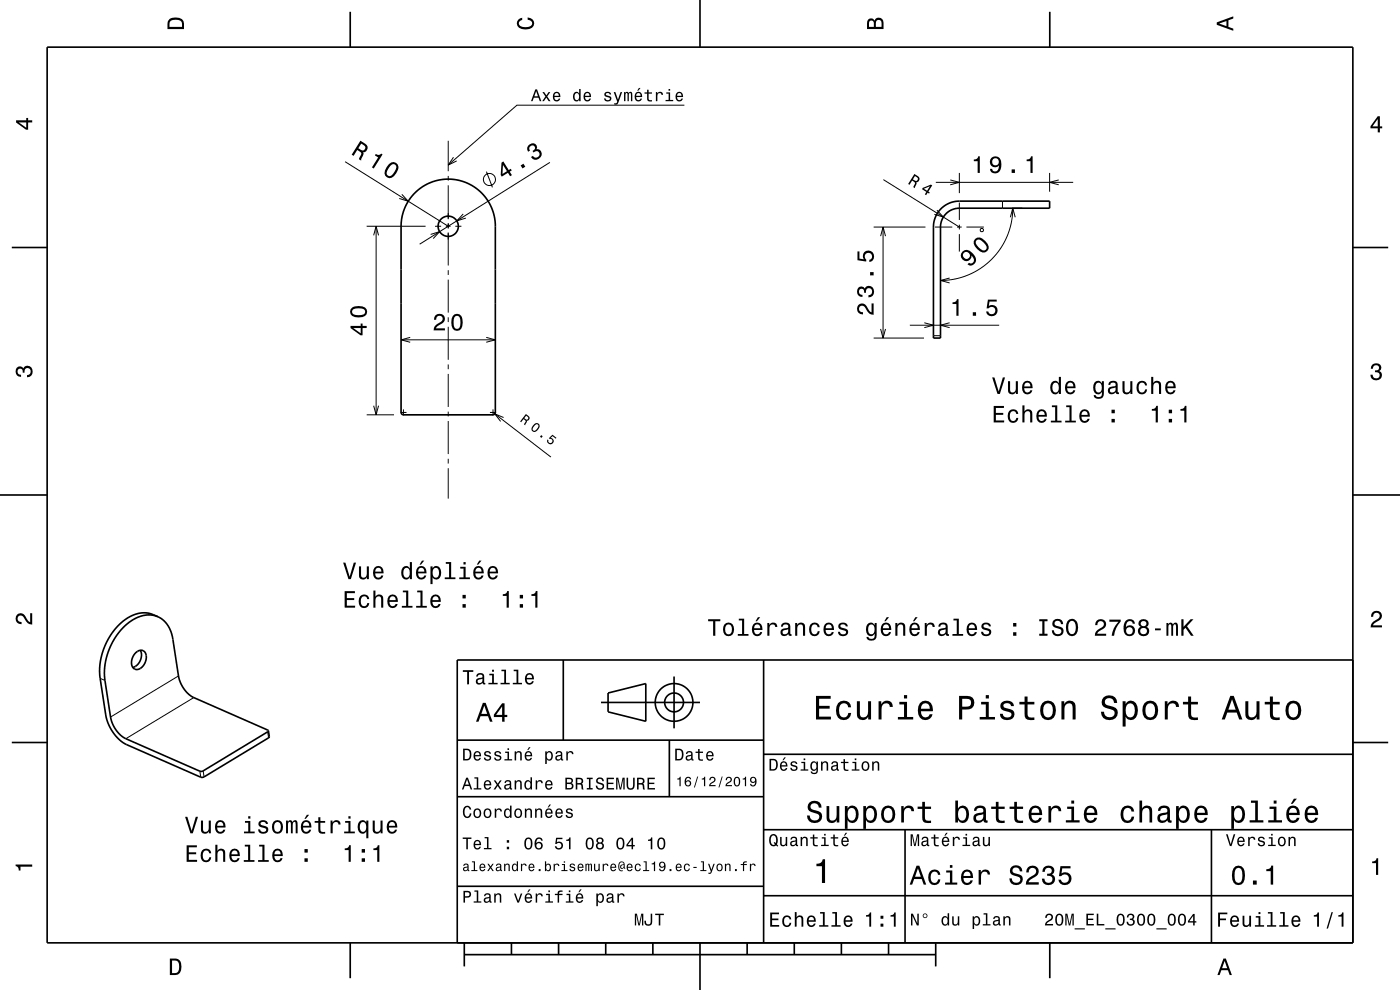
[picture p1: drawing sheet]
<svg xmlns="http://www.w3.org/2000/svg" width="297mm" height="210mm" viewBox="0 0 297 210" stroke-linecap="round" stroke-linejoin="round" font-family="sans-serif">
<g fill="none" stroke="#000" stroke-width=".21">
<path d="M73.2 34.3l21.9 13.7M95.1 29.9v6.4M95.1 37.3v1M95.1 39.3v7.2M96.2 33.4l-1.1 1.6 1.8-.9M103.2 36.4l1.3 3.3M116.7 34.4l-27.7 17.4M145.2 22.3h-35.5l-14.6 12.7M187.4 38.1l16.1 10.1M198.5 38.7h29.2M201.6 38.2l1.9 .5-1.9 .5M203.5 36.7v4.3"/>
<path d="M222.7 36.7v4M224.6 38.2l-1.9 .5 1.9 .5M77.8 48h12.5M79.3 49.9l.5-1.9 .5 1.9M79.8 48v40M85.2 41.2l1.4 1.5-1.9-.6M91.4 49.7l1.9-.6-1.4 1.5M92.3 48h1.3M94.6 48h1M95.1 47.3v1.2M95.1 49.3v7M95.1 57.3v1"/>
<path d="M95.1 59.3v7M96.6 48h1.3M98.3 45.4l-1.4 1.5 1.9-.6M185.3 48.2h11M186.8 50.1l.5-1.9 .6 1.9M187.3 48.2v23.5M198.3 48.2h3.7M198.8 44.6l1.3 1.4-1.9-.5M201.5 59l-2 .5 2 .5M203 48.2h1M203.5 43v3.7M203.5 47.7v1"/>
<path d="M203.5 49.7v3.7M205 48.2h3.7M208 48.6l.5-.1 .1 .5-.5 .1zM212.7 42.7v1.5M214.3 46.1l.6-1.9 .5 1.9M214.7 44.2h2.2M214.9 44.2l-.4 3-.8 2.9-1.3 2.4-2.1 2.5-2.3 1.9-2.6 1.4-2.9 .9-3 .3M85.1 72.1h20M87 71.6l-1.9 .5 1.9 .5M95.1 67.3v1M95.1 69.3v7M95.1 77.3v1"/>
<path d="M95.1 79.3v7M103.2 71.6l1.9 .5-1.9 .5M185.3 71.7h10.7M186.8 69.8l.5 1.9 .6-1.9M193 69h19M196.1 68.5l1.9 .5-1.9 .5M198 71.2h1.5M201.5 68.5l-2 .5 2 .5M77.8 88h5.8M79.3 86.1l.5 1.9 .5-1.9M84.9 87.5h1.3M85.6 86.8v1.3"/>
<path d="M95.1 87.3v1M95.1 89.3v7M95.1 97.3v1M95.1 99.3v6.5M103.9 87.5h1.3M104.6 86.8v1.3M104.6 87.5l12.3 9.5M106.8 88.6l-1.8-.8 1.2 1.6M21.2 143.9l1.1 .4M37.9 143.4l-14.4 8.7M41.1 148l-14.4 8.7M56.8 155.2l.2 1.3"/>
<path d="M42.4 163.6l.2 1.3M43.1 163.5l.2 1.3"/>
<circle cx="103.8" cy="38.1" r="1.28"/>
</g>
<g fill="none" stroke="#000" stroke-width=".35">
<path d="M10 10h277v190h-277zM74.3 2.5v7.5M148.5 0v10M222.7 2.5v7.5M2.5 52.5h7.5M87.9 41.1a10 10 0 0 1 10.9-2.4 10 10 0 0 1 6.3 9.3v39.5l-.1 .3-.4 .2h-19l-.5-.3v-39.7a10 10 0 0 1 2.8-6.9zM199.7 44.2a5.5 5.5 0 0 1 3.8-1.5h19.2v1.5h-19.2a4 4 0 0 0-4 4v23.5h-1.5v-23.5a5.5 5.5 0 0 1 1.7-4zM287 52.5h7.5M0 105h10M287 105h10M28.8 138.4a1.26 1.26 0 0 1 1.7-.3 1.26 1.26 0 0 1 .5 1.5 2.24 2.24 0 0 1-2.4 2.3 2.28 2.28 0 0 1 .2-3.5zM29.8 137.9a2.68 2.68 0 0 1-1.6 3.7"/>
<path d="M33.5 130.8l-1-.4a6.8 6.8 0 0 0-7.4 2.2l-1.3 1.7-1.3 2.1-.8 2.1-.5 2.2v2.7l1.2 8.3a9 9 0 0 0 4.5 6.3l15.7 6.9h.4l14-8.4 .1-.2-.2-1.3M33.5 130.8a5.9 5.9 0 0 1 3.2 4.8l1.2 7.8a6.5 6.5 0 0 0 3.2 4.6l15.8 7M33.5 130.8a6.8 6.8 0 0 0-7.3 2.3l-1.4 1.6-1.1 1.9-.9 2.1-.5 2.2-.1 3 1.3 8.2a6.5 6.5 0 0 0 3.2 4.6l15.9 6.9 .5-.1 13.7-8.3 .1-.2M119.5 140v17M162 140v60M287 140h-190v60M2.5 157.5h7.5M97 157h65M127.5 149h21M129 147l8-2v8l-8-2zM142 157v12M143 143.5v11"/>
<path d="M287 157.5h7.5M97 169h65M162 176h125M162 160h125M192 176v24M257 176v24M97 188h65M162 190h125M74.3 200v7.5M98.5 202.5h100M98.5 200v5M108.5 200v2.5"/>
<path d="M118.5 200v2.5M128.5 200v2.5M138.5 200v2.5M148.5 200v10M158.5 200v2.5M168.5 200v2.5M178.5 200v2.5M188.5 200v2.5M198.5 200v5M222.7 200v7.5"/>
<circle cx="95.1" cy="48" r="2.15"/>
<circle cx="143" cy="149" r="2"/>
<circle cx="143" cy="149" r="4"/>
</g>
<g fill="#000">
<path d="M36 4a2.18 2.18 0 0 0-.5 2.2h3.5v-1.2a1.43 1.43 0 0 0-1.7-1.3zM36.3 4.4a2.15 2.15 0 0 1 2.2 .3l.1 1h-2.6v-1z" fill-rule="evenodd"/>
<path d="M109.9 4.2l.9-.4v.4a.7 .7 0 0 0-.7 .5 .7 .7 0 0 0 .3 .8 1.7 1.7 0 0 0 2.5-.5 .9 .9 0 0 0-1-.8v-.5a1.24 1.24 0 0 1 1.4 1.1 1.24 1.24 0 0 1-1 1.4 2.22 2.22 0 0 1-2.5-.7l-.2-.5z" fill-rule="evenodd"/>
<path d="M184.2 4.2l-.3 .7v1.3h3.5v-1.3a.98 .98 0 0 0-.7-1.1 .98 .98 0 0 0-1.2 .6 .84 .84 0 0 0-1.3-.2zM184.5 4.5a.54 .54 0 0 1 .6-.1 .54 .54 0 0 1 .3 .6v.7h-1zM185.9 4.4a.62 .62 0 0 1 .8-.1 .62 .62 0 0 1 .3 .6v.8h-1.2z" fill-rule="evenodd"/>
<path d="M258.1 4.7v.6l3.5 1.2v-.4l-1-.4v-1.4l1-.4v-.4zM258.6 5l1.6-.5v1z" fill-rule="evenodd"/>
<path d="M3.4 25.5v.5l2.1 1.5h.5v-1.5h.8v-.5h-.8v-.5h-.4v.5zM4 26h1.6v1.1z" fill-rule="evenodd"/>
<path d="M76.5 29.8l-1.9 3 .4 .3 .8-1.3a.85 .85 0 0 1 .7 1.1l-.4 .9 .5 .3 .5-1.4-.1-.4a.97 .97 0 0 0 1-.7 .97 .97 0 0 0-.5-1.1zM76.6 30.5a1.09 1.09 0 0 1 .9 .9 .6 .6 0 0 1-.4 .5 .6 .6 0 0 1-.6-.2l-.5-.3z" fill-rule="evenodd"/>
<path d="M79.7 32.7l-.2 .3 .7 .4-1.3 2.1 .4 .3 1.9-3-.3-.2a.77 .77 0 0 1-1.2 .1zM82.5 34.8a2.29 2.29 0 0 0-.8 2.4 1.14 1.14 0 0 0 1.9 .2 2.31 2.31 0 0 0 .8-2.5 1.14 1.14 0 0 0-1.9-.1zM82.8 35.2l.3-.3a.63 .63 0 0 1 .7 0 .63 .63 0 0 1 .3 .6 2.74 2.74 0 0 1-1.5 1.9l-.5-.4a2.16 2.16 0 0 1 .7-1.8z" fill-rule="evenodd"/>
<path d="M106.4 34.5l-.2 2.6 .3 .4 1.3-.8 .4 .7 .4-.3-.5-.7 .5-.3-.3-.3-.4 .3-1.1-1.9zM106.7 35l.8 1.3-.9 .6zM110.5 35.1l.3 .6 .6-.3-.4-.7zM112 30.9a1.05 1.05 0 0 0 0 1.3l.4-.2a.62 .62 0 0 1-.1-.9 .62 .62 0 0 1 .8-.2 .62 .62 0 0 1 .3 .8l-.4 .3 .2 .3a.72 .72 0 0 1 1-.1 .72 .72 0 0 1 .1 1.1 .72 .72 0 0 1-1 0l-.3-.2-.4 .2a1.18 1.18 0 0 0 2 .2 1.18 1.18 0 0 0-.5-1.9l-.3 .1a.9 .9 0 0 0-.3-1.2 .9 .9 0 0 0-1.1 .1z" fill-rule="evenodd"/>
<path d="M113.6 19l-1 2.5h.4l.2-.8h1l.3 .8h.3l-.9-2.5zM113.7 19.3l.4 1.1h-.7zM115.1 19.5l.6 1-.7 1h.4l.5-.8 .5 .8h.4l-.7-1 .6-1h-.3l-.5 .7-.5-.7zM117.5 19.7a1.04 1.04 0 0 0-.2 1.2 1.04 1.04 0 0 0 1 .6l.5-.6h-.3l-.4 .3a.54 .54 0 0 1-.5-.6h1.3a.83 .83 0 0 0-.4-1 .83 .83 0 0 0-1 .1zM117.8 19.9l.1-.1a.47 .47 0 0 1 .5 0 .47 .47 0 0 1 .2 .5h-1zM121.8 19.7a1.06 1.06 0 0 0-.2 1.1 1.06 1.06 0 0 0 .9 .7l.4-.3v.3h.3v-2.6h-.3v.9a.64 .64 0 0 0-1.1-.1zM122 19.9a.44 .44 0 0 1 .5-.1 .44 .44 0 0 1 .3 .4l.1 .3a.59 .59 0 0 1-.5 .7 .85 .85 0 0 1-.4-1.3zM124 19.7a1.04 1.04 0 0 0-.2 1.2 1.04 1.04 0 0 0 1.1 .6l.5-.6h-.4l-.4 .3a.54 .54 0 0 1-.5-.6h1.3a.83 .83 0 0 0-.4-1 .83 .83 0 0 0-1 .1zM124.3 19.9l.1-.1a.47 .47 0 0 1 .5 0 .47 .47 0 0 1 .2 .5h-1zM128.4 19.6l-.2 .2a.69 .69 0 0 0 .9 .9l.2 .1a.43 .43 0 0 1-.4 .5 .43 .43 0 0 1-.4-.4h-.3a.74 .74 0 0 0 .9 .7 .74 .74 0 0 0 .5-1.1l-1-.3a.38 .38 0 0 1 .3-.5 .38 .38 0 0 1 .4 .3h.3a.78 .78 0 0 0-1.2-.4zM130.2 19.5l.7 2.1-.1 .3h-.5v.3a.64 .64 0 0 0 .9-.5l.8-2.2h-.4l-.5 1.6-.6-1.6zM132.4 19.5v2h.3v-1.3l.1-.4 .2-.1 .1 .2v1.6h.3v-1.5l.3-.3 .1 .4v1.4h.3v-1.4a.5 .5 0 0 0-.3-.6l-.4 .2-.4-.2-.3 .2v-.2zM135.5 18.7l-.3 .6h.2l.5-.6zM134.8 19.7a1.04 1.04 0 0 0-.1 1.2 1.04 1.04 0 0 0 1 .6l.5-.6h-.3l-.4 .3a.54 .54 0 0 1-.5-.6h1.2a.83 .83 0 0 0-.3-1 .83 .83 0 0 0-1.1 .1zM135.1 19.9l.1-.1a.48 .48 0 0 1 .5 0 .48 .48 0 0 1 .2 .5h-.9zM137.3 19v.6h-.6v.3h.6v1.2a.75 .75 0 0 0 1 .4v-.3a.48 .48 0 0 1-.7-.2v-1.1h.7v-.3h-.7v-.6zM139.1 19.5v2h.4v-1.1a.47 .47 0 0 1 .2-.6 .47 .47 0 0 1 .6 .2v.1h.4a.64 .64 0 0 0-.5-.6 .64 .64 0 0 0-.8 .4v-.4zM141.3 19.6v.3h.5v1.3h-.6v.3h1.6v-.3h-.6v-1.6zM141.8 18.9v.3h.4v-.3zM143.5 19.7a1.04 1.04 0 0 0-.2 1.2 1.04 1.04 0 0 0 1.1 .6l.5-.6h-.3l-.5 .3a.54 .54 0 0 1-.5-.6h1.3a.83 .83 0 0 0-.3-1 .83 .83 0 0 0-1.1 .1zM143.8 19.9l.1-.1a.48 .48 0 0 1 .5 0 .48 .48 0 0 1 .2 .5h-1z" fill-rule="evenodd"/>
<path d="M194 36.9l-1.3 2.1 .2 .2 .6-.9 .6 .5-.3 .9 .3 .2 .4-1-.1-.2a.69 .69 0 0 0 .7-.6 .69 .69 0 0 0-.4-.8zM194.1 37.3l.3 .3a.43 .43 0 0 1 .2 .6 .43 .43 0 0 1-.6 .1l-.3-.3z" fill-rule="evenodd"/>
<path d="M206.6 33.8v.4h.8v2.5h.5v-3.5h-.4a.78 .78 0 0 1-.9 .6zM210.3 33.5a1.15 1.15 0 0 0 0 1.7 1.15 1.15 0 0 0 1.6-.1 1.02 1.02 0 0 1-.8 1.3 .56 .56 0 0 1-.6-.6h-.5a1.18 1.18 0 0 0 1.3 1 1.18 1.18 0 0 0 1.1-1.1 1.76 1.76 0 0 0-1.2-2.5zM210.5 34.3a.75 .75 0 0 1 1.5 0 .75 .75 0 0 1-1.5 0zM214.6 35.9v.8h.7v-.8zM217.8 33.8v.4h.8v2.5h.5v-3.5h-.4a.78 .78 0 0 1-.9 .6z" fill-rule="evenodd"/>
<path d="M292.3 24.7l-1.6 2.1v.4h1.6v.9h.4v-.9h.5v-.4h-.5v-2.1zM292.3 25.2v1.6h-1.1z" fill-rule="evenodd"/>
<path d="M195.8 39.9l-.2 .2 .9 .6-.3 .5 .3 .2 .3-.5 .3 .2 .2-.3-.4-.2 .9-1.3-.3-.1zM196 40l1.3-.5-.6 1z" fill-rule="evenodd"/>
<path d="M204.2 53.4a1.15 1.15 0 0 0 .3 1.9 1.15 1.15 0 0 0 1.6-1.1 1.02 1.02 0 0 1 .3 1.5 .56 .56 0 0 1-.8 0l-.4 .4a1.18 1.18 0 0 0 1.6-.2 1.18 1.18 0 0 0 0-1.6 1.77 1.77 0 0 0-2.6-.9zM204.3 54.1a.75 .75 0 0 1 1.5 0 .75 .75 0 0 1-1.5 0zM206.9 50.7a1.43 1.43 0 0 0 .4 2.1 1.42 1.42 0 0 0 2.1 .4 1.42 1.42 0 0 0-.4-2.1 1.52 1.52 0 0 0-2.1-.4zM207.2 51l.3-.2a2.38 2.38 0 0 1 1.8 1.9l-.5 .4a2.37 2.37 0 0 1-1.8-1.8z" fill-rule="evenodd"/>
<path d="M74.4 69.1v.5l2.1 1.5h.4v-1.5h.9v-.5h-.9v-.5h-.4v.5zM74.9 69.6h1.6v1.1zM74.7 65.2a1.13 1.13 0 0 0-.4 1.2 1.13 1.13 0 0 0 1 .9 2.28 2.28 0 0 0 2.5-.6 1.14 1.14 0 0 0-.9-1.7 2.85 2.85 0 0 0-2.2 .2zM74.8 65.8a2.37 2.37 0 0 1 2.6 0v.7a2.37 2.37 0 0 1-2.6 0z" fill-rule="evenodd"/>
<path d="M92.4 66.9l-.3 .9h.4a.71 .71 0 0 1 .5-.8 .71 .71 0 0 1 .9 .5 .71 .71 0 0 1-.5 .9 1.8 1.8 0 0 0-1.4 1.7h2.4v-.4h-1.9a2.23 2.23 0 0 1 1.5-1.2 1.13 1.13 0 0 0 .1-1.7 1.13 1.13 0 0 0-1.7 .1zM96.1 67a2.68 2.68 0 0 0 .3 3.1 1.14 1.14 0 0 0 1.7-.9 2.31 2.31 0 0 0-.6-2.5l-.5-.1-.6 .1zM96.6 67.1h.7a2.37 2.37 0 0 1 0 2.6h-.7a2.38 2.38 0 0 1 0-2.6z" fill-rule="evenodd"/>
<path d="M182.1 64.7a1.2 1.2 0 0 0-.2 1.3 1.2 1.2 0 0 0 1.2 .7v-.5a.7 .7 0 0 1-.9-.5 .7 .7 0 0 1 .5-.8 .7 .7 0 0 1 .9 .5 1.8 1.8 0 0 0 1.7 1.4v-2.4h-.4v1.9a2.2 2.2 0 0 1-1.2-1.5 1.11 1.11 0 0 0-1.6-.1zM182.1 61.1a1.17 1.17 0 0 0-.2 1.2 1.17 1.17 0 0 0 1.1 .7v-.5a.62 .62 0 0 1-.8-.3 .62 .62 0 0 1 .3-.8 .62 .62 0 0 1 .8 .2v.5h.4a.72 .72 0 0 1 .5-.9 .72 .72 0 0 1 .9 .5 .72 .72 0 0 1-.5 .9h-.4v.5a1.18 1.18 0 0 0 1.2-1.5 1.18 1.18 0 0 0-1.8-.6l-.1 .2a.86 .86 0 0 0-1.4-.1zM184.6 57.7v.7h.7v-.7zM181.9 53.3v1.9l1.9 .3v-.4a.79 .79 0 0 1-.2-1.2 .79 .79 0 0 1 1.2 0 .79 .79 0 0 1-.1 1.1l-.3 .1v.5a1.21 1.21 0 0 0 1.1-1.5 1.21 1.21 0 0 0-1.7-.8 1.21 1.21 0 0 0-.5 1.7l-1-.1v-1.6z" fill-rule="evenodd"/>
<path d="M202.1 64.1v.4h.8v2.5h.4v-3.5h-.3a.77 .77 0 0 1-.9 .6zM206.4 66.2v.8h.7v-.8zM209.6 63.6l-.3 1.8h.4a.79 .79 0 0 1 1.2-.2 .79 .79 0 0 1 0 1.2 .79 .79 0 0 1-1.2-.1v-.2h-.5a1.21 1.21 0 0 0 1.5 1 1.21 1.21 0 0 0 .8-1.6 1.21 1.21 0 0 0-1.7-.6l.1-.9h1.5v-.4z" fill-rule="evenodd"/>
<path d="M291.1 77.4a1.08 1.08 0 0 1 1.4-.2 1.08 1.08 0 0 1 .4 1.2l-.3 .3a1.06 1.06 0 0 1 .5 1.3 1.06 1.06 0 0 1-1.2 .7 1.1 1.1 0 0 1-1.2-1.2h.5a.71 .71 0 0 0 1 .8 .71 .71 0 0 0 .1-1.3h-.6v-.4a.61 .61 0 0 0 .8-.3 .61 .61 0 0 0-.2-.8 .61 .61 0 0 0-.9 .2l-.1 .5h-.5z" fill-rule="evenodd"/>
<path d="M3.6 78a.86 .86 0 0 1 1.4 .2 1.06 1.06 0 0 1 1.2-.6 1.06 1.06 0 0 1 .7 1.2 1.1 1.1 0 0 1-1.2 1.2v-.4a.71 .71 0 0 0 .8-1 .71 .71 0 0 0-1.3-.1v.6h-.4a.61 .61 0 0 0-.3-.8 .61 .61 0 0 0-.8 .2 .61 .61 0 0 0 .2 .8l.6 .2v.4a1.15 1.15 0 0 1-1.2-.6 1.15 1.15 0 0 1 .3-1.3z" fill-rule="evenodd"/>
<path d="M111.6 87.8l-1.3 1.6 .3 .2 .5-.7 .2 .2 .2 .3-.3 .6 .2 .2 .4-.7-.1-.3a.55 .55 0 0 0 .6-.3 .55 .55 0 0 0-.2-.7zM111.6 88.2l.3 .2a.34 .34 0 0 1 .1 .5 .34 .34 0 0 1-.5 0l-.3-.2z" fill-rule="evenodd"/>
<path d="M113.4 89.9a1.09 1.09 0 0 0-.4 1.6 1.16 1.16 0 0 0 1.5-1.1 .65 .65 0 0 0-.4-.6 .65 .65 0 0 0-.7 .1zM113.5 90.2l.2-.2a.36 .36 0 0 1 .4 .1 .36 .36 0 0 1 .1 .3l-.7 1a.36 .36 0 0 1-.5-.4zM114.8 92.3l-.2 .3 .3 .3 .2-.4zM116.2 93.2a.69 .69 0 0 0 .3 1 .69 .69 0 0 0 .9-.4 .69 .69 0 0 0-.6-.9l.4-.4 .7 .6 .1-.2-.8-.7-.8 .8 .2 .1a.46 .46 0 0 1 .6 .3 .46 .46 0 0 1-.4 .6 .46 .46 0 0 1-.4-.6z" fill-rule="evenodd"/>
<path d="M210.8 86.1v3.5h2.2v-.4h-1.7v-1.2h1.5v-.4h-1.5v-1.1h1.7v-.4zM214.1 87.2a1.53 1.53 0 0 0 .8 2.5 1.06 1.06 0 0 0 1.1-1.1h-.4a.67 .67 0 0 1-.6 .7 .67 .67 0 0 1-.7-.6 1.12 1.12 0 0 1 .6-1.5 .59 .59 0 0 1 .7 .6h.4a1.09 1.09 0 0 0-.7-1 1.09 1.09 0 0 0-1.2 .4zM216.9 86v3.6h.4v-1.6a.63 .63 0 0 1 .4-.7 .63 .63 0 0 1 .8 .3v2h.5v-1.8a.88 .88 0 0 0-.6-.9 .88 .88 0 0 0-1.1 .4v-1.3zM220.2 87.2a1.55 1.55 0 0 0 .8 2.5 1.07 1.07 0 0 0 1-.9h-.4l-.2 .4-.4 .1a.76 .76 0 0 1-.7-.9h1.8a1.17 1.17 0 0 0-.5-1.4 1.17 1.17 0 0 0-1.4 .2zM220.5 87.4a.66 .66 0 0 1 .8-.1 .66 .66 0 0 1 .3 .7h-1.3zM223.1 86v.4h.7v2.8h-.9v.4h2.3v-.4h-.9v-3.2zM226.2 86v.4h.7v2.8h-.9v.4h2.2v-.4h-.9v-3.2zM229.3 87.2a1.54 1.54 0 0 0 .8 2.5 1.07 1.07 0 0 0 1.1-.9h-.5l-.2 .4-.4 .1a.76 .76 0 0 1-.7-.9h1.8a1.17 1.17 0 0 0-.5-1.4 1.17 1.17 0 0 0-1.4 .2zM229.6 87.4a.66 .66 0 0 1 .8-.1 .66 .66 0 0 1 .3 .7h-1.3zM235.8 88.9v.7h.7v-.7zM235.8 86.9v.8h.7v-.8z" fill-rule="evenodd"/>
<path d="M210.5 80.1l1.1 3.5h.5l1.1-3.5h-.5l-.8 2.9-.9-2.9zM213.8 80.9v1.7a.89 .89 0 0 0 .7 1 .89 .89 0 0 0 1-.4v.4h.4v-2.7h-.4v1.5a.64 .64 0 0 1-.4 .8 .64 .64 0 0 1-.8-.3v-2zM217.1 81.1a1.54 1.54 0 0 0 .8 2.6 1.06 1.06 0 0 0 1.1-.9h-.4l-.3 .3-.3 .2a.76 .76 0 0 1-.7-1h1.8a1.16 1.16 0 0 0-.5-1.3 1.16 1.16 0 0 0-1.5 .1zM217.5 81.4a.66 .66 0 0 1 .8-.2 .66 .66 0 0 1 .3 .8h-1.3zM223.1 81.1a1.58 1.58 0 0 0 .8 2.6l.4-.2 .3-.4v.5h.5v-3.7h-.5v1.4a.89 .89 0 0 0-1.5-.2zM223.4 81.4a.62 .62 0 0 1 .7-.2 .62 .62 0 0 1 .5 .6 1.12 1.12 0 0 1-.7 1.5 1.19 1.19 0 0 1-.5-1.9zM226.2 81.1a1.54 1.54 0 0 0 .8 2.6 1.06 1.06 0 0 0 1.1-.9h-.4l-.2 .3-.4 .2a.76 .76 0 0 1-.7-1h1.8a1.16 1.16 0 0 0-.5-1.3 1.16 1.16 0 0 0-1.5 .1zM226.6 81.4a.66 .66 0 0 1 .8-.2 .66 .66 0 0 1 .3 .8h-1.3zM232.2 81.1a1.57 1.57 0 0 0 .8 2.6l.4-.2 .4-.3a.73 .73 0 0 1-.4 1 .73 .73 0 0 1-1-.4h-.4a1.1 1.1 0 0 0 1.3 .9 1.1 1.1 0 0 0 .9-1.3v-2.5h-.4v.4l-.4-.4a.9 .9 0 0 0-1.2 .2zM232.5 81.4a.64 .64 0 0 1 .7-.2 .64 .64 0 0 1 .5 .6 1.11 1.11 0 0 1-.7 1.5 1.2 1.2 0 0 1-.5-1.9zM235.4 81l-.3 .6h.4a.55 .55 0 0 1 .7-.5 .55 .55 0 0 1 .4 .8h-.2a1 1 0 0 0-1.1 .3 1 1 0 0 0-.2 1 .93 .93 0 0 0 1.6 0l.1 .3 .6 .1v-.4h-.3v-1.6a1.02 1.02 0 0 0-.7-.8 1.02 1.02 0 0 0-1 .2zM235.6 82.5l1.1-.3a.77 .77 0 0 1-.2 .9 .77 .77 0 0 1-.9 .1l-.1-.4zM238.1 80.9v1.7a.89 .89 0 0 0 .6 1 .89 .89 0 0 0 1.1-.4v.4h.4v-2.7h-.4v1.5a.64 .64 0 0 1-.4 .8 .64 .64 0 0 1-.8-.3v-2zM241.4 81.1a1.53 1.53 0 0 0 .8 2.6 1.07 1.07 0 0 0 1.1-1.1h-.4a.67 .67 0 0 1-.6 .7 .67 .67 0 0 1-.7-.6 1.11 1.11 0 0 1 .7-1.5 .59 .59 0 0 1 .6 .6h.4a1.09 1.09 0 0 0-.7-1 1.09 1.09 0 0 0-1.2 .3zM244.2 79.9v3.7h.5v-1.6a.63 .63 0 0 1 .5-.8 .63 .63 0 0 1 .7 .7v1.7h.4v-1.8a.88 .88 0 0 0-.6-1 .88 .88 0 0 0-1 .5v-1.4zM247.5 81.1a1.54 1.54 0 0 0 .8 2.6 1.07 1.07 0 0 0 1.1-.9h-.5l-.2 .3-.4 .2a.76 .76 0 0 1-.7-1h1.8a1.16 1.16 0 0 0-.5-1.3 1.16 1.16 0 0 0-1.4 .1zM247.8 81.4a.66 .66 0 0 1 .8-.2 .66 .66 0 0 1 .4 .8h-1.4z" fill-rule="evenodd"/>
<path d="M244.4 86.8v.3h.8v2.5h.4v-3.5h-.3a.78 .78 0 0 1-.9 .7zM247.9 88.9v.7h.7v-.7zM247.9 86.9v.8h.7v-.8zM250.4 86.8v.3h.8v2.5h.5v-3.5h-.3a.77 .77 0 0 1-1 .7z" fill-rule="evenodd"/>
<path d="M72.8 119.3l1.1 3.6h.5l1.1-3.6h-.4l-.9 3-.9-3zM76.2 120.1v1.8a.89 .89 0 0 0 .6 1 .89 .89 0 0 0 1-.5v.5h.5v-2.8h-.5v1.6a.64 .64 0 0 1-.4 .8 .64 .64 0 0 1-.8-.3v-2.1zM79.4 120.4a1.54 1.54 0 0 0 .8 2.5 1.06 1.06 0 0 0 1.1-.8h-.4l-.2 .3-.4 .1a.75 .75 0 0 1-.7-.9h1.8a1.16 1.16 0 0 0-.5-1.3 1.16 1.16 0 0 0-1.5 .1zM79.8 120.6a.66 .66 0 0 1 .8-.1 .66 .66 0 0 1 .3 .8h-1.3zM85.4 120.4a1.57 1.57 0 0 0 .8 2.5l.4-.1 .3-.4v.5h.5v-3.7h-.5v1.4a.89 .89 0 0 0-1.5-.2zM85.7 120.7a.62 .62 0 0 1 .7-.2 .62 .62 0 0 1 .5 .5 1.11 1.11 0 0 1-.7 1.5 1.19 1.19 0 0 1-.5-1.8zM89.5 118.9l-.5 .9h.3l.7-.9zM88.5 120.4a1.54 1.54 0 0 0 .8 2.5 1.06 1.06 0 0 0 1.1-.8h-.4l-.2 .3-.4 .1a.75 .75 0 0 1-.7-.9h1.8a1.17 1.17 0 0 0-.5-1.3 1.17 1.17 0 0 0-1.5 .1zM88.9 120.6a.66 .66 0 0 1 .8-.1 .66 .66 0 0 1 .3 .8h-1.3zM91.3 120.1v3.8h.5v-1.5a.93 .93 0 0 0 1 .5 .93 .93 0 0 0 .7-.8 1.51 1.51 0 0 0-1-2.1l-.4 .2-.3 .4v-.5zM92 120.7a.63 .63 0 0 1 .6-.2 .63 .63 0 0 1 .5 .5 1.13 1.13 0 0 1-.6 1.5 1.18 1.18 0 0 1-.5-1.8zM94.6 119.2v.4h.7v2.9h-.9v.4h2.2v-.4h-.9v-3.3zM97.6 120.2v.4h.7v1.9h-.9v.4h2.3v-.4h-.9v-2.3zM98.3 119.2v.5h.5v-.5zM101.7 118.9l-.5 .9h.3l.7-.9zM100.7 120.4a1.54 1.54 0 0 0 .8 2.5 1.05 1.05 0 0 0 1.1-.8h-.5l-.2 .3-.4 .1a.75 .75 0 0 1-.7-.9h1.8a1.16 1.16 0 0 0-.5-1.3 1.16 1.16 0 0 0-1.4 .1zM101 120.6a.66 .66 0 0 1 .8-.1 .66 .66 0 0 1 .4 .8h-1.4zM103.7 120.4a1.54 1.54 0 0 0 .8 2.5 1.06 1.06 0 0 0 1.1-.8h-.4l-.2 .3-.4 .1a.75 .75 0 0 1-.7-.9h1.8a1.17 1.17 0 0 0-.5-1.3 1.17 1.17 0 0 0-1.5 .1zM104.1 120.6a.66 .66 0 0 1 .8-.1 .66 .66 0 0 1 .3 .8h-1.3z" fill-rule="evenodd"/>
<path d="M3.6 130.4a1.22 1.22 0 0 1 2 .7l.4 .6 .4 .3v-1.9h.4v2.4a1.8 1.8 0 0 1-1.7-1.4 .71 .71 0 0 0-.9-.5 .71 .71 0 0 0-.5 .8 .71 .71 0 0 0 .9 .5v.5a1.18 1.18 0 0 1-1.2-.7 1.18 1.18 0 0 1 .2-1.3z" fill-rule="evenodd"/>
<path d="M73.1 125.4v3.5h2.2v-.4h-1.7v-1.2h1.5v-.4h-1.5v-1.1h1.7v-.4zM76.4 126.5a1.52 1.52 0 0 0 .8 2.5 1.05 1.05 0 0 0 1.1-1.1h-.4a.67 .67 0 0 1-.6 .7 .67 .67 0 0 1-.7-.6 1.12 1.12 0 0 1 .6-1.5 .6 .6 0 0 1 .7 .6h.4a1.09 1.09 0 0 0-.7-1 1.09 1.09 0 0 0-1.2 .4zM79.2 125.3v3.6h.5v-1.6a.63 .63 0 0 1 .3-.7 .63 .63 0 0 1 .8 .3l.1 2h.4v-1.8a.88 .88 0 0 0-.6-1 .88 .88 0 0 0-1 .5v-1.3zM82.5 126.5a1.54 1.54 0 0 0 .8 2.5 1.06 1.06 0 0 0 1.1-.9h-.5l-.2 .4-.4 .1a.76 .76 0 0 1-.7-.9h1.8a1.17 1.17 0 0 0-.5-1.4 1.17 1.17 0 0 0-1.4 .2zM82.8 126.7a.66 .66 0 0 1 .8-.1 .66 .66 0 0 1 .3 .7h-1.3zM85.5 125.3v.3h.7v2.9h-1v.4h2.3v-.4h-.9v-3.2zM88.5 125.3v.3h.7v2.9h-.9v.4h2.2v-.4h-.9v-3.2zM91.6 126.5a1.54 1.54 0 0 0 .8 2.5 1.06 1.06 0 0 0 1.1-.9h-.5l-.2 .4-.4 .1a.76 .76 0 0 1-.7-.9h1.8a1.17 1.17 0 0 0-.5-1.4 1.17 1.17 0 0 0-1.4 .2zM91.9 126.7a.66 .66 0 0 1 .8-.1 .66 .66 0 0 1 .4 .7h-1.4zM98.1 128.1v.8h.7v-.8zM98.1 126.2v.7h.7v-.7z" fill-rule="evenodd"/>
<path d="M106.7 126v.4h.8v2.5h.4v-3.5h-.3a.77 .77 0 0 1-.9 .6zM110.3 128.1v.8h.7v-.8zM110.3 126.2v.7h.7v-.7zM112.7 126v.4h.9v2.5h.4v-3.5h-.3a.77 .77 0 0 1-1 .6z" fill-rule="evenodd"/>
<path d="M150.2 131.4v.4h1.1v3.1h.5v-3.1h1v-.4zM153.7 132.4a1.53 1.53 0 0 0 .9 2.6 1.48 1.48 0 0 0 1.1-1.5 1.48 1.48 0 0 0-1.1-1.4l-.5 .1zM154 132.7a.67 .67 0 0 1 .7-.2 .67 .67 0 0 1 .5 .5 1.11 1.11 0 0 1-.6 1.6 1.17 1.17 0 0 1-.6-1.9zM156.7 131.2v.4h.7v2.9h-.9v.4h2.3v-.4h-.9v-3.3zM160.8 130.9l-.5 .9h.3l.7-.9zM159.8 132.4a1.54 1.54 0 0 0 .8 2.6 1.06 1.06 0 0 0 1.1-.9h-.4l-.3 .3-.3 .2a.76 .76 0 0 1-.7-1h1.7a1.16 1.16 0 0 0-.4-1.3 1.16 1.16 0 0 0-1.5 .1zM160.2 132.7a.66 .66 0 0 1 .8-.2 .66 .66 0 0 1 .3 .8h-1.3zM162.8 132.2v2.7h.4v-1.6a.66 .66 0 0 1 .4-.8 .66 .66 0 0 1 .8 .3l.1 .2h.4a.89 .89 0 0 0-.7-.9 .89 .89 0 0 0-1 .5v-.4zM165.9 132.3l-.2 .6h.4a.55 .55 0 0 1 .7-.5 .55 .55 0 0 1 .3 .8h-.2a1 1 0 0 0-1 .2 1 1 0 0 0-.3 1.1 .93 .93 0 0 0 1.7 0l.1 .3 .5 .1v-.4h-.2v-1.6a1.02 1.02 0 0 0-1.8-.6zM166.1 133.8l1.1-.3a.77 .77 0 0 1-.2 .9 .77 .77 0 0 1-.9 0zM168.7 132.2v2.7h.4v-1.6a.63 .63 0 0 1 .6-.9 .63 .63 0 0 1 .6 .8v1.7h.5v-1.8a.89 .89 0 0 0-.6-1 .89 .89 0 0 0-1.1 .5v-.4zM172 132.4a1.53 1.53 0 0 0 .8 2.6 1.06 1.06 0 0 0 1.1-1.1h-.4a.67 .67 0 0 1-.7 .7 .67 .67 0 0 1-.7-.6 1.12 1.12 0 0 1 .7-1.6 .59 .59 0 0 1 .7 .6h.4a1.09 1.09 0 0 0-.8-.9 1.09 1.09 0 0 0-1.1 .3zM175 132.4a1.54 1.54 0 0 0 .8 2.6 1.06 1.06 0 0 0 1.1-.9h-.5l-.2 .3-.4 .2a.76 .76 0 0 1-.6-1h1.7a1.16 1.16 0 0 0-.5-1.3 1.16 1.16 0 0 0-1.4 .1zM175.3 132.7a.66 .66 0 0 1 .8-.2 .66 .66 0 0 1 .4 .8h-1.3zM178.1 132.3a.75 .75 0 0 0-.2 .8 .75 .75 0 0 0 .7 .5l.9 .4a.63 .63 0 0 1-.6 .6 .63 .63 0 0 1-.7-.6h-.4a1.07 1.07 0 0 0 1.2 .9 1.07 1.07 0 0 0 .9-1.2l-.4-.3-1.1-.3a.54 .54 0 0 1 .4-.7 .54 .54 0 0 1 .6 .5h.5a1.03 1.03 0 0 0-.7-.9 1.03 1.03 0 0 0-1.1 .3zM184 132.4a1.58 1.58 0 0 0 .8 2.6l.4-.2 .4-.4a.73 .73 0 0 1-.4 1 .73 .73 0 0 1-1-.3h-.4a1.1 1.1 0 0 0 1.3 .8 1.1 1.1 0 0 0 .9-1.2v-2.5h-.4v.4l-.4-.4a.91 .91 0 0 0-1.2 .2zM184.3 132.7a.63 .63 0 0 1 .7-.2 .63 .63 0 0 1 .5 .6 1.11 1.11 0 0 1-.7 1.5 1.2 1.2 0 0 1-.5-1.9zM188.1 130.9l-.5 .9h.3l.7-.9zM187.1 132.4a1.54 1.54 0 0 0 .8 2.6 1.07 1.07 0 0 0 1.1-.9h-.4l-.2 .3-.4 .2a.76 .76 0 0 1-.7-1h1.8a1.17 1.17 0 0 0-.5-1.3 1.17 1.17 0 0 0-1.5 .1zM187.5 132.7a.66 .66 0 0 1 .8-.2 .66 .66 0 0 1 .3 .8h-1.3zM189.9 132.2v2.7h.5v-1.6a.63 .63 0 0 1 .4-.8 .63 .63 0 0 1 .8 .4v2h.4v-1.8a.89 .89 0 0 0-.6-1 .89 .89 0 0 0-1 .5v-.4zM194.2 130.9l-.5 .9h.3l.7-.9zM193.2 132.4a1.55 1.55 0 0 0 .8 2.6 1.07 1.07 0 0 0 1.1-.9h-.4l-.3 .3-.3 .2a.76 .76 0 0 1-.7-1h1.7a1.17 1.17 0 0 0-.4-1.3 1.17 1.17 0 0 0-1.5 .1zM193.6 132.7a.66 .66 0 0 1 .8-.2 .66 .66 0 0 1 .3 .8h-1.3zM196.2 132.2v2.7h.4v-1.6a.66 .66 0 0 1 .4-.8 .66 .66 0 0 1 .8 .3l.1 .2h.4a.89 .89 0 0 0-.7-.9 .89 .89 0 0 0-1 .5v-.4zM199.3 132.3l-.2 .6h.4a.55 .55 0 0 1 .6-.5 .55 .55 0 0 1 .4 .8h-.2a1 1 0 0 0-1 .2 1 1 0 0 0-.3 1.1 .93 .93 0 0 0 1.7 0l.1 .3 .5 .1v-.4h-.2v-1.6a1.02 1.02 0 0 0-.7-.8 1.02 1.02 0 0 0-1.1 .2zM199.5 133.8l1.1-.3a.77 .77 0 0 1-.2 .9 .77 .77 0 0 1-.9 0l-.1-.3zM202.3 131.2v.4h.7v2.9h-.9v.4h2.2v-.4h-.9v-3.3zM205.4 132.4a1.54 1.54 0 0 0 .8 2.6 1.06 1.06 0 0 0 1-.9h-.4l-.2 .3-.4 .2a.76 .76 0 0 1-.7-1h1.8a1.16 1.16 0 0 0-.5-1.3 1.16 1.16 0 0 0-1.4 .1zM205.7 132.7a.66 .66 0 0 1 .8-.2 .66 .66 0 0 1 .3 .8h-1.3zM208.4 132.3a.75 .75 0 0 0-.2 .8 .75 .75 0 0 0 .7 .5l.9 .4a.63 .63 0 0 1-.6 .6 .63 .63 0 0 1-.6-.6h-.5a1.07 1.07 0 0 0 1.2 .9 1.07 1.07 0 0 0 .9-1.2l-.4-.3-1.1-.3a.54 .54 0 0 1 .5-.7 .54 .54 0 0 1 .6 .5h.4a1.03 1.03 0 0 0-.7-.9 1.03 1.03 0 0 0-1.1 .3zM214.9 134.1v.8h.7v-.8zM214.9 132.2v.7h.7v-.7zM220.5 131.4v.4h.6v2.6h-.6v.5h1.7v-.5h-.6v-2.6h.6v-.4zM223.5 131.6a.96 .96 0 0 0-.2 1 .96 .96 0 0 0 .9 .6 .77 .77 0 0 1 .9 1 .83 .83 0 0 1-.9 .3 .83 .83 0 0 1-.6-.8h-.5a1.21 1.21 0 0 0 1.5 1.3 1.21 1.21 0 0 0 .8-1.8l-.8-.3a.71 .71 0 0 1-.9-.7 .7 .7 0 0 1 .8-.5 .7 .7 0 0 1 .6 .7h.4a1.16 1.16 0 0 0-.7-1.1 1.16 1.16 0 0 0-1.3 .3zM226.5 131.7a2.53 2.53 0 0 0 .4 3.1 1.21 1.21 0 0 0 1.7-.9 1.93 1.93 0 0 0-.9-2.6l-.8 .1zM227.1 131.8l.3-.1a1.7 1.7 0 0 1 .3 2.7l-.3 .1a1.69 1.69 0 0 1-.3-2.7zM232.7 131.7l-.4 .9h.5a.71 .71 0 0 1 .5-.8 .71 .71 0 0 1 .9 .5 .71 .71 0 0 1-.5 .8 1.8 1.8 0 0 0-1.4 1.8h2.4v-.5h-1.9a2.23 2.23 0 0 1 1.4-1.1 1.13 1.13 0 0 0 .1-1.7 1.13 1.13 0 0 0-1.6 .1zM235.3 131.4v.5h2a5.2 5.2 0 0 0-1.5 3h.5a5.3 5.3 0 0 1 1.4-3v-.5zM238.9 131.6a2.39 2.39 0 0 0 .2 3.3 1.16 1.16 0 0 0 1.5-.4 1.16 1.16 0 0 0-.2-1.5 1.16 1.16 0 0 0-1.6 0 1.02 1.02 0 0 1 .9-1.3 .58 .58 0 0 1 .6 .6h.5a1.12 1.12 0 0 0-.8-.9 1.12 1.12 0 0 0-1.1 .2zM238.8 133.8a.75 .75 0 0 1 1.5 0 .75 .75 0 0 1-1.5 0zM241.8 131.6a.83 .83 0 0 0 .2 1.4 1.11 1.11 0 0 0-.5 1.5 1.11 1.11 0 0 0 1.6 .4 1.03 1.03 0 0 0 .7-.9 1.03 1.03 0 0 0-.6-1 .89 .89 0 0 0 .4-1.1 .89 .89 0 0 0-1-.6zM241.9 133.9a.71 .71 0 0 1 1.4 0 .71 .71 0 0 1-1.4 0zM242 132.3a.6 .6 0 0 1 1.2 0 .6 .6 0 0 1-1.2 0zM245 133.3v.4h1.2v-.4zM247.4 132.2v2.7h.5v-2.1l.2-.3h.2l.2 .2v2.2h.4v-2.1l.3-.4 .2 .2 .1 .4v1.9h.4v-1.9a.69 .69 0 0 0-.5-.9l-.6 .3-.2-.2-.3-.1-.5 .3v-.2zM250.6 131.4v3.5h.5v-1.3l.4-.4 1.2 1.7h.5l-1.4-2.1 1.4-1.4h-.6l-1.5 1.6v-1.6z" fill-rule="evenodd"/>
<path d="M291.2 129.9a1.18 1.18 0 0 1 1.9 .3 1.18 1.18 0 0 1-1 1.7l-.5 .3-.3 .5h1.9v.4h-2.4a1.8 1.8 0 0 1 1.4-1.8 .71 .71 0 0 0 .5-.8 .71 .71 0 0 0-.9-.5 .71 .71 0 0 0-.5 .8h-.4z" fill-rule="evenodd"/>
<path d="M98.2 158.8v2.5h.9a1.37 1.37 0 0 0 .7-2.2 1.56 1.56 0 0 0-1.6-.3zM98.6 159.1a.98 .98 0 0 1 1.1 .7 .98 .98 0 0 1-.6 1.2h-.5zM100.7 159.6a1.04 1.04 0 0 0-.2 1.2 1.04 1.04 0 0 0 1 .5l.5-.5h-.3l-.4 .3a.54 .54 0 0 1-.5-.7h1.3a.83 .83 0 0 0-.4-.9 .83 .83 0 0 0-1 .1zM100.9 159.7l.2-.1a.47 .47 0 0 1 .5 .1 .47 .47 0 0 1 .1 .5h-.9zM102.9 159.5l-.2 .1a.69 .69 0 0 0 .9 .9l.2 .1a.43 .43 0 0 1-.4 .5 .43 .43 0 0 1-.4-.4h-.3a.74 .74 0 0 0 .9 .7 .74 .74 0 0 0 .5-1l-1-.4a.38 .38 0 0 1 .3-.5 .38 .38 0 0 1 .4 .4h.3a.78 .78 0 0 0-1.2-.4zM105.1 159.5l-.2 .1a.69 .69 0 0 0 .9 .9l.2 .1a.43 .43 0 0 1-.4 .5 .43 .43 0 0 1-.5-.4h-.3a.74 .74 0 0 0 .9 .7 .74 .74 0 0 0 .5-1l-.9-.4a.38 .38 0 0 1 .3-.5 .38 .38 0 0 1 .4 .4h.3a.77 .77 0 0 0-1.2-.4zM107.2 159.4v.3h.5v1.3h-.7v.3h1.6v-.3h-.6v-1.6zM107.7 158.7v.4h.3v-.4zM109.2 159.4v1.9h.3v-1.1a.45 .45 0 0 1 .4-.6 .45 .45 0 0 1 .5 .5v1.2h.3v-1.3a.63 .63 0 0 0-.5-.7 .63 .63 0 0 0-.7 .4v-.3zM112.2 158.5l-.4 .6h.3l.5-.6zM111.5 159.6a1.04 1.04 0 0 0-.2 1.2 1.04 1.04 0 0 0 1.1 .5l.5-.5h-.3l-.5 .3a.54 .54 0 0 1-.5-.7h1.3a.83 .83 0 0 0-.4-.9 .83 .83 0 0 0-1 .1zM111.8 159.7l.1-.1a.48 .48 0 0 1 .5 .1 .48 .48 0 0 1 .2 .5h-1zM115.7 159.4v2.7h.3v-1.1a.66 .66 0 0 0 .7 .4 .66 .66 0 0 0 .5-.6 .91 .91 0 0 0 0-1.1 .91 .91 0 0 0-1-.3l-.2 .3v-.3zM116.1 159.8a.45 .45 0 0 1 .5-.2 .45 .45 0 0 1 .3 .4 .65 .65 0 0 1 .1 .8 .65 .65 0 0 1-.7 .2 .98 .98 0 0 1-.2-1.2zM118.1 159.5l-.2 .4h.3a.39 .39 0 0 1 .4-.3 .39 .39 0 0 1 .3 .5h-.1a.65 .65 0 0 0-1 .4 .65 .65 0 0 0 .6 .9l.6-.3 .1 .2h.4v-.2l-.2-.1v-1.1a.72 .72 0 0 0-.5-.6 .72 .72 0 0 0-.7 .2zM118.2 160.6l.8-.3a.55 .55 0 0 1-.2 .7 .55 .55 0 0 1-.6 0zM120.1 159.4v1.9h.4v-1.1a.47 .47 0 0 1 .2-.6 .47 .47 0 0 1 .6 .2v.2h.4a.64 .64 0 0 0-.5-.7 .64 .64 0 0 0-.8 .4v-.3z" fill-rule="evenodd"/>
<path d="M98.2 142.2v.3h.9v2.7h.4v-2.7h.9v-.3zM101.3 143l-.3 .5h.4a.47 .47 0 0 1 .5-.4 .47 .47 0 0 1 .4 .6l-.2 .1a.84 .84 0 0 0-1 .2 .84 .84 0 0 0 0 1.1 .9 .9 0 0 0 1.3-.2l.1 .2 .5 .1v-.3l-.3-.1v-1.3a.87 .87 0 0 0-1.4-.5zM101.4 144.3l.9-.3a.66 .66 0 0 1-.1 .7 .66 .66 0 0 1-.8 .1zM103.8 142.9v.3h.6v1.6h-.8v.4h2v-.4h-.8v-1.9zM104.4 142.1v.4h.4v-.4zM106.4 142.1v.3h.6v2.4h-.8v.4h1.9v-.4h-.7v-2.7zM109 142.1v.3h.6v2.4h-.8v.4h1.9v-.4h-.7v-2.7zM111.6 143.1a1.32 1.32 0 0 0 .7 2.1 .9 .9 0 0 0 .9-.7h-.3l-.2 .3-.4 .1a.65 .65 0 0 1-.6-.8h1.6a1 1 0 0 0-.4-1.2 1 1 0 0 0-1.3 .2zM111.9 143.3a.57 .57 0 0 1 .7-.1 .57 .57 0 0 1 .3 .6h-1.2z" fill-rule="evenodd"/>
<path d="M102.4 149.1l-1.4 4h.5l.4-1.2h1.6l.4 1.2h.6l-1.5-4zM102.7 149.7l.7 1.7h-1.3zM106.5 149.2l-1.7 2.4v.5h1.7v1h.5v-1h.6v-.5h-.6v-2.4zM106.5 149.9v1.7h-1.3z" fill-rule="evenodd"/>
<path d="M143.2 158.8v2.5h.9a1.37 1.37 0 0 0 .7-2.2 1.56 1.56 0 0 0-1.6-.3zM143.6 159.1a.98 .98 0 0 1 1.1 .7 .98 .98 0 0 1-.6 1.2h-.5zM145.7 159.5l-.2 .4h.3a.39 .39 0 0 1 .5-.3 .39 .39 0 0 1 .3 .5h-.2a.65 .65 0 0 0-.9 .4 .65 .65 0 0 0 .5 .9l.7-.3v.2h.4v-.2l-.1-.1-.1-1.1a.73 .73 0 0 0-.4-.6 .73 .73 0 0 0-.8 .2zM145.8 160.6l.8-.3a.55 .55 0 0 1-.1 .7 .55 .55 0 0 1-.7 0zM148.1 158.9v.5h-.5v.3h.5v1.3a.75 .75 0 0 0 1 .4v-.3a.48 .48 0 0 1-.7-.3v-1.1h.7v-.3h-.7v-.5zM150 159.6a1.04 1.04 0 0 0-.2 1.2 1.04 1.04 0 0 0 1.1 .5l.5-.5h-.4l-.4 .3a.54 .54 0 0 1-.5-.7h1.3a.83 .83 0 0 0-.4-.9 .83 .83 0 0 0-1 .1zM150.3 159.7l.1-.1a.48 .48 0 0 1 .5 .1 .48 .48 0 0 1 .2 .5h-1z" fill-rule="evenodd"/>
<path d="M173.1 147.6v5h3.2v-.6h-2.5v-1.7h2.2v-.6h-2.2v-1.5h2.4v-.6zM177.8 149.2a2.59 2.59 0 0 0 .5 3.4 1.58 1.58 0 0 0 2.3-1.4h-.6a.95 .95 0 0 1-.9 1 .95 .95 0 0 1-1-.9 1.59 1.59 0 0 1 .9-2.1 .85 .85 0 0 1 .9 .8h.7a1.56 1.56 0 0 0-1.1-1.3 1.56 1.56 0 0 0-1.7 .5zM181.8 148.8v2.5a1.27 1.27 0 0 0 .9 1.4 1.27 1.27 0 0 0 1.5-.7v.6h.6v-3.8h-.6v2.2a.92 .92 0 0 1-.6 1.1 .92 .92 0 0 1-1.2-.4v-2.9zM186.4 148.8v3.8h.6v-2.2a.95 .95 0 0 1 .5-1.1 .95 .95 0 0 1 1.2 .3l.1 .4h.6a1.28 1.28 0 0 0-1-1.4 1.28 1.28 0 0 0-1.4 .8v-.6zM190.8 148.9v.5h1v2.7h-1.3v.5h3.2v-.5h-1.3v-3.2zM191.8 147.4v.8h.6v-.8zM195.1 149.2a2.62 2.62 0 0 0 .5 3.4 1.57 1.57 0 0 0 2.2-1.1h-.6l-.3 .5-.5 .2a1.08 1.08 0 0 1-1-1.3h2.5a1.66 1.66 0 0 0-.7-2 1.66 1.66 0 0 0-2.1 .3zM195.6 149.5a.94 .94 0 0 1 1.2-.2 .94 .94 0 0 1 .5 1h-1.9zM203.5 147.6v5h.6v-2.1h.8a1.47 1.47 0 0 0 1.8-1.2 1.47 1.47 0 0 0-1.5-1.7zM204.1 148.2a1.6 1.6 0 0 1 1.8 .5 .86 .86 0 0 1 0 .9 .86 .86 0 0 1-.9 .3h-.9zM208.1 148.9v.5h1v2.7h-1.3v.5h3.3v-.5h-1.3v-3.2zM209.1 147.4v.8h.7v-.8zM212.6 148.9a1.08 1.08 0 0 0-.3 1.2 1.08 1.08 0 0 0 1 .7l1.1 .4a.57 .57 0 0 1 .2 .6 .57 .57 0 0 1-.5 .4 .96 .96 0 0 1-1.4-.8h-.6a1.6 1.6 0 0 0 1.3 1.4 1.6 1.6 0 0 0 1.7-.8 1.13 1.13 0 0 0-1-1.6l-1.1-.3-.2-.4a.87 .87 0 0 1 .9-.5 .87 .87 0 0 1 .8 .6h.6a1.4 1.4 0 0 0-2.1-1.1zM217.4 147.8v1.1h-1.1v.5h1.1v2.6l.2 .4 .4 .3h1.4v-.5a.97 .97 0 0 1-1.4-.5v-2.3h1.4v-.5h-1.4v-1.1zM221.1 149.2a2.56 2.56 0 0 0 .5 3.4 1.72 1.72 0 0 0 1.8-.2 1.72 1.72 0 0 0 .6-1.7 1.7 1.7 0 0 0-.9-1.9 1.7 1.7 0 0 0-2 .4zM221.6 149.6a.96 .96 0 0 1 1-.4 .96 .96 0 0 1 .7 .8 1.59 1.59 0 0 1-1 2.2 1.19 1.19 0 0 1-1-1.5zM225.2 148.8v3.8h.6v-2.2a.97 .97 0 0 1 .5-1.1 .97 .97 0 0 1 1.1 .2l.1 .7v2.4h.7v-2.5a1.27 1.27 0 0 0-.9-1.4 1.27 1.27 0 0 0-1.5 .6v-.5zM234.1 147.9a1.38 1.38 0 0 0-.3 1.5 1.38 1.38 0 0 0 1.3 .9 1.25 1.25 0 0 1 1.4 .9 1.15 1.15 0 0 1-1.3 .9 1.15 1.15 0 0 1-1-1.1h-.7a1.8 1.8 0 0 0 1.7 1.8 1.8 1.8 0 0 0 1.9-1.6 1.46 1.46 0 0 0-1.5-1.4l-.6-.2a.83 .83 0 0 1-.5-1.1 .83 .83 0 0 1 1.2-.3l.5 .5 .1 .4h.7a1.67 1.67 0 0 0-1-1.6 1.67 1.67 0 0 0-1.9 .4zM238.2 148.8v5.3h.6v-2.1a1.32 1.32 0 0 0 1.4 .7 1.32 1.32 0 0 0 1.1-1.1 2.43 2.43 0 0 0-.8-2.8 1.21 1.21 0 0 0-1.7 .5v-.5zM239.1 149.6a.9 .9 0 0 1 .9-.4 .9 .9 0 0 1 .7 .8 1.61 1.61 0 0 1-.9 2.2 1.18 1.18 0 0 1-1-1.5zM242.8 149.2a2.56 2.56 0 0 0 .5 3.4 1.72 1.72 0 0 0 1.8-.2 1.72 1.72 0 0 0 .6-1.7 1.7 1.7 0 0 0-.9-1.9 1.7 1.7 0 0 0-2 .4zM243.3 149.6a.96 .96 0 0 1 1-.4 .96 .96 0 0 1 .7 .8 1.59 1.59 0 0 1-1 2.2 1.19 1.19 0 0 1-1-1.5zM247.1 148.8v3.8h.6v-2.2a.95 .95 0 0 1 .5-1.1 .95 .95 0 0 1 1.2 .3l.1 .4h.6a1.28 1.28 0 0 0-1-1.4 1.28 1.28 0 0 0-1.4 .8v-.6zM252 147.8v1.1h-1v.5h1l.1 2.6 .2 .4 .4 .3h1.4v-.5a.97 .97 0 0 1-1.4-.5v-2.3h1.4v-.5h-1.4v-1.1zM261 147.6l-1.8 5h.6l.6-1.4h2l.5 1.4h.7l-1.9-5zM261.4 148.3l.7 2.2h-1.5zM264.2 148.8v2.5a1.27 1.27 0 0 0 .9 1.4 1.27 1.27 0 0 0 1.5-.7v.6h.6v-3.8h-.6v2.2a.92 .92 0 0 1-.6 1.1 .92 .92 0 0 1-1.1-.4l-.1-2.9zM269.4 147.8v1.1h-1.1v.5h1.1v2.6l.2 .4 .4 .3 .7 .1 .8-.1v-.5a.97 .97 0 0 1-1.4-.5l-.1-2.3h1.5v-.5h-1.5v-1.1zM273.1 149.2a2.56 2.56 0 0 0 .6 3.4 1.72 1.72 0 0 0 1.8-.2 1.72 1.72 0 0 0 .6-1.7 1.7 1.7 0 0 0-.9-1.9 1.7 1.7 0 0 0-2.1 .4zM273.6 149.6a.96 .96 0 0 1 1-.4 .96 .96 0 0 1 .7 .8 1.59 1.59 0 0 1-.9 2.2 1.19 1.19 0 0 1-1.1-1.5z" fill-rule="evenodd"/>
<path d="M39.3 173.3l1.1 3.5h.5l1.1-3.5h-.5l-.8 2.9-1-2.9zM42.6 174.1v1.7a.89 .89 0 0 0 .6 1 .89 .89 0 0 0 1.1-.4v.4h.4v-2.7h-.4v1.5a.65 .65 0 0 1-.4 .8 .65 .65 0 0 1-.8-.3v-2zM45.9 174.3a1.54 1.54 0 0 0 .8 2.6 1.06 1.06 0 0 0 1.1-.9h-.4l-.3 .3-.3 .2a.76 .76 0 0 1-.7-1h1.7a1.16 1.16 0 0 0-.4-1.3 1.16 1.16 0 0 0-1.5 .1zM46.3 174.6a.66 .66 0 0 1 .8-.2 .66 .66 0 0 1 .3 .8h-1.3zM52 174.1v.4h.7v1.9h-.9v.4h2.2v-.4h-.9v-2.3zM52.7 173.1v.6h.4v-.6zM55.1 174.2a.75 .75 0 0 0-.2 .8 .75 .75 0 0 0 .7 .5l.9 .4a.63 .63 0 0 1-.7 .6 .63 .63 0 0 1-.6-.6h-.4a1.1 1.1 0 0 0 1 1 1.1 1.1 0 0 0 1.1-.9 .78 .78 0 0 0-.8-.8l-.7-.2a.53 .53 0 0 1 .4-.7 .53 .53 0 0 1 .6 .5h.4a1.03 1.03 0 0 0-.7-.9 1.03 1.03 0 0 0-1 .3zM58 174.3a1.52 1.52 0 0 0 .9 2.6 1.48 1.48 0 0 0 1.1-1.5 1.48 1.48 0 0 0-1.1-1.4l-.5 .1zM58.3 174.6a.67 .67 0 0 1 .7-.2 .67 .67 0 0 1 .5 .6 1.11 1.11 0 0 1-.6 1.5 1.17 1.17 0 0 1-.6-1.9zM60.7 174.1v2.7h.4v-1.8l.2-.6h.3l.1 .2v2.2h.4v-2.1l.4-.4 .2 .2v.4v1.9h.4v-1.9a.69 .69 0 0 0-.5-.9l-.5 .4-.2-.3-.3-.1-.5 .3v-.2zM65.1 172.8l-.5 .9h.3l.7-.9zM64.1 174.3a1.54 1.54 0 0 0 .8 2.6 1.06 1.06 0 0 0 1.1-.9h-.4l-.2 .3-.4 .2a.75 .75 0 0 1-.7-1h1.8a1.17 1.17 0 0 0-.5-1.3 1.17 1.17 0 0 0-1.5 .1zM64.5 174.6a.66 .66 0 0 1 .8-.2 .66 .66 0 0 1 .3 .8h-1.3zM67.5 173.4v.7h-.7v.4h.7l.1 1.8a1.04 1.04 0 0 0 1.4 .5v-.3a.68 .68 0 0 1-1-.4v-1.6h1v-.4h-1v-.7zM70.1 174.1v2.7h.5v-1.6a.66 .66 0 0 1 .3-.8 .66 .66 0 0 1 .9 .3v.2h.5a.89 .89 0 0 0-.7-.9 .89 .89 0 0 0-1.1 .5v-.4zM73.2 174.1v.4h.7v1.9h-.9v.4h2.3v-.4h-.9v-2.3zM73.9 173.1v.6h.5v-.6zM76.2 174.3a1.57 1.57 0 0 0 .7 2.6l.5-.2 .3-.3v1.4h.4v-3.7h-.4v.4l-.2-.2a.87 .87 0 0 0-1.3 0zM76.5 174.6a.62 .62 0 0 1 .7-.2 .62 .62 0 0 1 .4 .6 1.11 1.11 0 0 1-.6 1.5 1.19 1.19 0 0 1-.5-1.9zM79.1 174.1v1.7a.89 .89 0 0 0 .6 1 .89 .89 0 0 0 1-.4v.4h.5v-2.7h-.5v1.5a.65 .65 0 0 1-.4 .8 .65 .65 0 0 1-.8-.3v-2zM82.3 174.3a1.54 1.54 0 0 0 .8 2.6 1.06 1.06 0 0 0 1.1-.9h-.4l-.2 .3-.4 .2a.76 .76 0 0 1-.7-1h1.8a1.17 1.17 0 0 0-.5-1.3 1.17 1.17 0 0 0-1.5 .1zM82.7 174.6a.66 .66 0 0 1 .8-.2 .66 .66 0 0 1 .3 .8h-1.3z" fill-rule="evenodd"/>
<path d="M98.9 165l-.9 2.5h.3l.3-.8h1l.2 .8h.4l-.9-2.5zM99.1 165.3l.4 1.1h-.8zM100.6 164.9v.2h.5v2.1h-.6v.3h1.6v-.3h-.6v-2.3zM102.8 165.7a1.04 1.04 0 0 0-.1 1.2 1.04 1.04 0 0 0 1 .6l.5-.6h-.3l-.5 .4a.54 .54 0 0 1-.4-.7h1.2a.83 .83 0 0 0-.3-1 .83 .83 0 0 0-1.1 .1zM103.1 165.9l.1-.1a.47 .47 0 0 1 .5 .1 .47 .47 0 0 1 .2 .4h-.9zM104.7 165.5l.7 1-.7 1h.4l.5-.8 .5 .8h.4l-.7-1 .6-1h-.3l-.5 .7-.5-.7zM107.2 165.6l-.2 .5h.3a.39 .39 0 0 1 .5-.4 .39 .39 0 0 1 .3 .6h-.2a.65 .65 0 0 0-.9 .4 .65 .65 0 0 0 .5 .8l.7-.3v.2l.4 .1v-.3h-.1l-.1-1.1a.73 .73 0 0 0-.4-.6 .73 .73 0 0 0-.8 .1zM107.3 166.7l.8-.2a.55 .55 0 0 1-.1 .6 .55 .55 0 0 1-.7 .1zM109.2 165.5v2h.3v-1.1a.45 .45 0 0 1 .4-.7 .45 .45 0 0 1 .5 .6v1.2h.3v-1.3a.63 .63 0 0 0-.5-.7 .63 .63 0 0 0-.7 .3v-.3zM111.4 165.7a1.06 1.06 0 0 0-.2 1.2 1.06 1.06 0 0 0 1 .6l.3-.3v.3h.4v-2.6h-.4v.9a.64 .64 0 0 0-1.1-.1zM111.7 165.9a.44 .44 0 0 1 .5-.1 .44 .44 0 0 1 .3 .4 .65 .65 0 0 1 0 .7 .65 .65 0 0 1-.7 .3 .98 .98 0 0 1-.1-1.3zM113.6 165.5v2h.4v-1.1a.47 .47 0 0 1 .2-.6 .47 .47 0 0 1 .6 .2v.1h.4a.64 .64 0 0 0-.5-.6 .64 .64 0 0 0-.8 .4v-.4zM115.9 165.7a1.04 1.04 0 0 0-.2 1.2 1.04 1.04 0 0 0 1 .6l.5-.6h-.3l-.4 .4a.54 .54 0 0 1-.5-.7h1.2a.83 .83 0 0 0-.3-1 .83 .83 0 0 0-1 .1zM116.1 165.9l.2-.1a.47 .47 0 0 1 .4 .1 .47 .47 0 0 1 .2 .4h-.9zM119.9 165v2.5h1a.7 .7 0 0 0 .7-.6 .7 .7 0 0 0-.4-.8 .61 .61 0 0 0 .3-.7 .61 .61 0 0 0-.7-.4zM120.3 165.3h.5a.38 .38 0 0 1 .4 .4 .38 .38 0 0 1-.4 .3h-.5zM120.3 166.3h.5a.44 .44 0 0 1 .5 .4 .44 .44 0 0 1-.5 .5h-.5zM122.1 165v2.5h.4v-1.1l.7 .1 .2 1h.4l-.2-1.1-.2-.1a.69 .69 0 0 0 .3-.9 .69 .69 0 0 0-.7-.4zM122.5 165.3h.4a.43 .43 0 0 1 .5 .4 .43 .43 0 0 1-.5 .4h-.4zM124.5 165v.3h.4v1.9h-.4v.3h1.2v-.3h-.4v-1.9h.4v-.3zM126.7 165.1a.69 .69 0 0 0-.2 .8 .69 .69 0 0 0 .6 .4l.3 .1a.46 .46 0 0 1 .4 .7 .46 .46 0 0 1-.7 .1l-.4-.6h-.3a.86 .86 0 0 0 1 1 .86 .86 0 0 0 .6-1.3l-.6-.3a.51 .51 0 0 1-.6-.4 .5 .5 0 0 1 .5-.4 .5 .5 0 0 1 .5 .5h.3a.85 .85 0 0 0-.5-.8 .85 .85 0 0 0-.9 .2zM128.7 165v2.5h1.6v-.3h-1.3v-.9h1.1v-.3h-1.1v-.7h1.2v-.3zM130.7 165v2.5h.3v-2.3l.5 2.3h.3l.4-2.3v2.3h.3v-2.5h-.4l-.5 2.2-.4-2.2zM132.9 165v1.5a.87 .87 0 0 0 .9 1 .87 .87 0 0 0 .8-1v-1.5h-.3v1.5a.55 .55 0 0 1-.5 .7 .55 .55 0 0 1-.5-.7v-1.5zM135.1 165v2.5h.4v-1.1l.7 .1 .2 1h.4l-.2-1.1-.2-.1a.69 .69 0 0 0 .3-.9 .69 .69 0 0 0-.7-.4zM135.5 165.3h.4a.43 .43 0 0 1 .5 .4 .43 .43 0 0 1-.5 .4h-.4zM137.4 165v2.5h1.5v-.3h-1.2v-.9h1.1v-.3h-1.1v-.7h1.2v-.3z" fill-rule="evenodd"/>
<path d="M98.4 171.2a1.45 1.45 0 0 0 .7 2.3 .94 .94 0 0 0 .9-1h-.3a.59 .59 0 0 1-.8 .7 1.31 1.31 0 0 1 .2-2l.3 .1 .2 .4h.4a.85 .85 0 0 0-.6-.8 .85 .85 0 0 0-1 .3zM100.6 171.7a1.04 1.04 0 0 0-.1 1.3 1.04 1.04 0 0 0 1.1 .5 1.04 1.04 0 0 0 .5-1.3 1.04 1.04 0 0 0-1.2-.7zM100.9 171.9a.48 .48 0 0 1 .5-.1 .48 .48 0 0 1 .3 .4 .66 .66 0 0 1 0 .7 .66 .66 0 0 1-.7 .3 .98 .98 0 0 1-.1-1.3zM102.8 171.7a1.04 1.04 0 0 0-.2 1.3 1.04 1.04 0 0 0 1.2 .5 1.04 1.04 0 0 0 .5-1.3 1.04 1.04 0 0 0-1.2-.7zM103 171.9a.48 .48 0 0 1 .5-.1 .48 .48 0 0 1 .4 .4 .66 .66 0 0 1 0 .7 .66 .66 0 0 1-.7 .3 .97 .97 0 0 1-.2-1.3zM105 171.5v2h.3v-1.1a.47 .47 0 0 1 .2-.6 .47 .47 0 0 1 .6 .2l.1 .1h.3a.64 .64 0 0 0-.5-.6 .64 .64 0 0 0-.7 .4v-.4zM107.1 171.7a1.06 1.06 0 0 0-.2 1.2 1.06 1.06 0 0 0 .9 .6l.4-.3v.3h.3v-2.6h-.3v.9a.63 .63 0 0 0-1.1-.1zM107.4 171.9a.44 .44 0 0 1 .4-.1 .44 .44 0 0 1 .4 .4 .65 .65 0 0 1 0 .7 .65 .65 0 0 1-.7 .3l-.2-.4zM109.3 171.7a1.04 1.04 0 0 0-.1 1.3 1.04 1.04 0 0 0 1.1 .5 1.04 1.04 0 0 0 .5-1.3 1.04 1.04 0 0 0-1.2-.7zM109.5 171.9a.48 .48 0 0 1 .6-.1 .48 .48 0 0 1 .3 .4 .66 .66 0 0 1 0 .7 .66 .66 0 0 1-.7 .3 .98 .98 0 0 1-.2-1.3zM111.4 171.5v2h.3v-1.1a.45 .45 0 0 1 .3-.7 .45 .45 0 0 1 .5 .6v1.2h.4v-1.3a.63 .63 0 0 0-.5-.7 .63 .63 0 0 0-.7 .3v-.3zM113.5 171.5v2h.3v-1.1a.45 .45 0 0 1 .3-.6 .45 .45 0 0 1 .6 .2v1.5h.3v-1.3a.63 .63 0 0 0-.4-.7 .63 .63 0 0 0-.8 .3v-.3zM116.5 170.7l-.3 .6h.2l.5-.6zM115.9 171.7a1.04 1.04 0 0 0-.2 1.2 1.04 1.04 0 0 0 1 .6l.5-.6h-.3l-.4 .4a.54 .54 0 0 1-.5-.7h1.2a.83 .83 0 0 0-.3-1 .83 .83 0 0 0-1 .1zM116.1 171.9l.2-.1a.47 .47 0 0 1 .4 .1 .47 .47 0 0 1 .2 .4h-.9zM118 171.7a1.04 1.04 0 0 0-.2 1.2 1.04 1.04 0 0 0 1.1 .6l.5-.6h-.3l-.5 .4a.53 .53 0 0 1-.5-.7h1.3a.83 .83 0 0 0-.3-1 .83 .83 0 0 0-1.1 .1zM118.3 171.9l.1-.1a.47 .47 0 0 1 .5 .1 .47 .47 0 0 1 .2 .4h-1zM120.2 171.6l-.1 .2a.69 .69 0 0 0 .8 .9l.3 .1a.43 .43 0 0 1-.4 .5 .43 .43 0 0 1-.5-.4h-.3a.74 .74 0 0 0 .9 .7 .74 .74 0 0 0 .5-1.1l-1-.3a.38 .38 0 0 1 .3-.5 .38 .38 0 0 1 .5 .3h.3a.77 .77 0 0 0-1.3-.4z" fill-rule="evenodd"/>
<path d="M143.7 165.1v.3h.4v1.4h.3v-2zM145.5 164.9a1.37 1.37 0 0 0 .1 1.9 .66 .66 0 0 0 .9-.2 .66 .66 0 0 0-.1-.9 .66 .66 0 0 0-.9 0 .59 .59 0 0 1 .5-.7l.4 .3h.2a.64 .64 0 0 0-.4-.5 .64 .64 0 0 0-.7 .1zM145.5 166.2a.45 .45 0 0 1 .9 0 .45 .45 0 0 1-.9 0zM147.9 164.7l-.7 2.3h.2l.7-2.3zM148.9 165.1v.3h.4v1.4h.3v-2zM150.7 164.9l-.2 .6h.2a.4 .4 0 0 1 .3-.5 .4 .4 0 0 1 .5 .3 .4 .4 0 0 1-.3 .5l-.1 .1a.95 .95 0 0 0-.7 .9h1.4v-.3h-1.1l.5-.4a.67 .67 0 0 0 .5-1 .67 .67 0 0 0-1-.2zM153.1 164.7l-.7 2.3h.2l.7-2.3zM154.1 164.9l-.2 .6h.3a.4 .4 0 0 1 .3-.5 .4 .4 0 0 1 .5 .3 .4 .4 0 0 1-.3 .5l-.2 .1a.93 .93 0 0 0-.6 .9h1.4v-.3h-1.1l.5-.4a.67 .67 0 0 0 .5-1 .67 .67 0 0 0-1.1-.2zM155.8 165a1.15 1.15 0 0 0 .5 1.8 1.16 1.16 0 0 0 .5-1.8 .63 .63 0 0 0-1 0zM156.1 165.1l.2-.1a.98 .98 0 0 1 0 1.6l-.2-.1-.2-.3v-.7zM157.6 165.1v.3h.4v1.4h.3v-2zM159.3 165a.66 .66 0 0 0 0 .9 .66 .66 0 0 0 .9 0 .58 .58 0 0 1-.5 .7l-.2-.1-.1-.2h-.3a.7 .7 0 0 0 .9 .5 .7 .7 0 0 0 .5-.8 .81 .81 0 0 0-.2-1 .81 .81 0 0 0-1 0zM159.4 165.4a.42 .42 0 0 1 .8 0 .42 .42 0 0 1-.8 0z" fill-rule="evenodd"/>
<path d="M163.2 161v2.5h.9a1.37 1.37 0 0 0 .7-2.2 1.58 1.58 0 0 0-1.6-.3zM163.6 161.3a.98 .98 0 0 1 1.1 .7 .98 .98 0 0 1-.6 1.2h-.5zM166.4 160.7l-.4 .6h.2l.5-.6zM165.7 161.7a1.04 1.04 0 0 0-.2 1.2 1.04 1.04 0 0 0 1 .6l.5-.6h-.3l-.4 .4a.54 .54 0 0 1-.5-.7h1.3a.83 .83 0 0 0-.4-1 .83 .83 0 0 0-1 .1zM165.9 161.9l.2-.1a.48 .48 0 0 1 .5 .1 .48 .48 0 0 1 .1 .4h-.9zM167.9 161.6l-.2 .2a.68 .68 0 0 0 .9 .9l.2 .1a.43 .43 0 0 1-.4 .5 .43 .43 0 0 1-.4-.4h-.3a.74 .74 0 0 0 .9 .7 .74 .74 0 0 0 .5-1.1l-1-.3a.38 .38 0 0 1 .3-.5 .38 .38 0 0 1 .4 .4l.3-.1a.78 .78 0 0 0-1.2-.4zM170 161.6v.3h.5v1.3h-.7v.3h1.7v-.3h-.7v-1.6zM170.5 160.9v.3h.3v-.3zM172.1 161.7a1.06 1.06 0 0 0-.2 1.2 1.06 1.06 0 0 0 .9 .6l.4-.3a.52 .52 0 0 1-.2 .7 .52 .52 0 0 1-.7-.3h-.3a.78 .78 0 0 0 .9 .6 .78 .78 0 0 0 .6-.8v-1.9h-.3v.4l-.2-.3a.64 .64 0 0 0-.9 .1zM172.4 161.9a.45 .45 0 0 1 .4-.1 .45 .45 0 0 1 .4 .4 .65 .65 0 0 1 0 .7 .65 .65 0 0 1-.7 .3l-.2-.4zM174.2 161.5v2h.3v-1.1a.45 .45 0 0 1 .3-.6 .45 .45 0 0 1 .5 .2l.1 1.5h.3v-1.3a.63 .63 0 0 0-.5-.7 .63 .63 0 0 0-.7 .3v-.3zM176.6 161.6l-.2 .5h.3a.39 .39 0 0 1 .4-.4 .39 .39 0 0 1 .3 .6h-.1a.65 .65 0 0 0-1 .4 .65 .65 0 0 0 .6 .8l.6-.3 .1 .2 .4 .1-.2-.4v-1a.73 .73 0 0 0-1.2-.5zM176.7 162.7l.8-.2a.55 .55 0 0 1-.2 .6 .55 .55 0 0 1-.6 .1zM178.9 161v.6h-.5v.3h.5l.1 1.3a.75 .75 0 0 0 1 .3v-.3a.48 .48 0 0 1-.7-.2v-1.1h.7v-.3h-.7v-.6zM180.8 161.6v.3h.5v1.3h-.6v.3h1.6v-.3h-.6v-1.6zM181.3 160.9v.3h.4v-.3zM183 161.7a1.04 1.04 0 0 0-.2 1.3 1.04 1.04 0 0 0 1.2 .5 1.04 1.04 0 0 0 .4-1.3 1.04 1.04 0 0 0-1.2-.7zM183.2 161.9a.48 .48 0 0 1 .5-.1 .48 .48 0 0 1 .4 .4 .66 .66 0 0 1 0 .7 .66 .66 0 0 1-.7 .3 .98 .98 0 0 1-.2-1.3zM185 161.5v2h.3v-1.1a.45 .45 0 0 1 .3-.6 .45 .45 0 0 1 .6 .2v1.5h.3v-1.3a.63 .63 0 0 0-.4-.7 .63 .63 0 0 0-.8 .3v-.3z" fill-rule="evenodd"/>
<path d="M163.4 177.2a1.45 1.45 0 0 0 .7 2.3l.5-.2 .3 .3 .2-.2-.3-.3a1.53 1.53 0 0 0-.5-2.2l-.6 .1zM163.8 177.3l.3-.1a1.21 1.21 0 0 1 .5 1.7l-.3-.3-.2 .2 .3 .3a.45 .45 0 0 1-.7-.1 1.62 1.62 0 0 1 .1-1.7zM165.5 177.5v1.3a.63 .63 0 0 0 .4 .7 .63 .63 0 0 0 .8-.3v.3h.3v-2h-.3v1.2a.46 .46 0 0 1-.3 .5 .46 .46 0 0 1-.6-.2v-1.5zM167.9 177.6l-.2 .5h.3a.39 .39 0 0 1 .5-.4 .39 .39 0 0 1 .2 .6h-.1a.65 .65 0 0 0-.9 .4 .65 .65 0 0 0 .5 .8l.6-.3 .1 .2 .4 .1v-.3h-.2v-1.1a.73 .73 0 0 0-1.2-.5zM168 178.7l.8-.2a.55 .55 0 0 1-.2 .6 .55 .55 0 0 1-.6 .1zM169.8 177.5v2h.4v-1.1a.45 .45 0 0 1 .2-.6 .45 .45 0 0 1 .6 .2v1.5h.3v-1.3a.63 .63 0 0 0-.4-.7 .63 .63 0 0 0-.8 .3v-.3zM172.4 177v.6h-.5v.3h.5l.1 1.3a.75 .75 0 0 0 1 .3v-.3a.49 .49 0 0 1-.7-.2v-1.1h.7v-.3h-.7v-.6zM174.3 177.6v.3h.5v1.3h-.6v.3h1.6v-.3h-.6v-1.6zM174.8 176.9v.3h.4v-.3zM176.8 177v.6h-.6v.3h.6v1.3a.74 .74 0 0 0 1 .3v-.3a.49 .49 0 0 1-.7-.2v-1.1h.7v-.3h-.7v-.6zM179.4 176.7l-.4 .6h.2l.5-.6zM178.7 177.7a1.04 1.04 0 0 0-.2 1.2 1.04 1.04 0 0 0 1 .6l.5-.6h-.3l-.4 .4a.54 .54 0 0 1-.5-.7h1.3a.83 .83 0 0 0-.4-1 .83 .83 0 0 0-1 .1zM178.9 177.9l.2-.1a.48 .48 0 0 1 .5 .1 .48 .48 0 0 1 .1 .4h-.9z" fill-rule="evenodd"/>
<path d="M171.7 170.2a1.24 1.24 0 0 0-.3 1.4 1.24 1.24 0 0 0 1.2 .8 1.13 1.13 0 0 1 1.2 .8 1.03 1.03 0 0 1-1.1 .8 1.03 1.03 0 0 1-.9-1h-.6a1.62 1.62 0 0 0 1.5 1.6 1.62 1.62 0 0 0 1.7-1.4 1.31 1.31 0 0 0-1.4-1.3 .92 .92 0 0 1-1.1-.8 .89 .89 0 0 1 1-.7 .89 .89 0 0 1 .8 .9h.6a1.49 1.49 0 0 0-.9-1.4 1.49 1.49 0 0 0-1.7 .3zM175.3 171v2.3a1.14 1.14 0 0 0 .8 1.2 1.14 1.14 0 0 0 1.4-.6v.6h.6v-3.5h-.6v2a.83 .83 0 0 1-.5 1 .83 .83 0 0 1-1.1-.4v-2.6zM179.2 171v4.8h.6v-1.9a1.19 1.19 0 0 0 1.3 .7 1.19 1.19 0 0 0 1-1.1 1.94 1.94 0 0 0-1.3-2.6 1.06 1.06 0 0 0-1 .6v-.5zM180 171.7a.81 .81 0 0 1 .9-.3 .81 .81 0 0 1 .6 .7 1.45 1.45 0 0 1-.8 2 1.52 1.52 0 0 1-.7-2.4zM183.1 171v4.8h.6v-1.9a1.19 1.19 0 0 0 1.3 .7 1.19 1.19 0 0 0 1-1.1 1.94 1.94 0 0 0-1.3-2.6 1.07 1.07 0 0 0-1 .6v-.5zM183.9 171.7a.81 .81 0 0 1 .9-.3 .81 .81 0 0 1 .6 .7 1.45 1.45 0 0 1-.8 2 1.52 1.52 0 0 1-.7-2.4zM187.3 171.4a1.96 1.96 0 0 0 1.1 3.2 1.95 1.95 0 0 0 1.6-1.6 1.95 1.95 0 0 0-1-2l-.6-.1-.6 .1zM187.7 171.7a.86 .86 0 0 1 1-.3 .86 .86 0 0 1 .6 .7 1.43 1.43 0 0 1-.9 2 1.5 1.5 0 0 1-.7-2.4zM191.2 171v3.5h.6v-2a.85 .85 0 0 1 .4-1 .85 .85 0 0 1 1.1 .3v.3h.6a1.15 1.15 0 0 0-.9-1.2 1.15 1.15 0 0 0-1.3 .7v-.6zM195.6 170.1v1h-.9v.5h.9l.1 2.3 .2 .4 .3 .2 1.3 .1v-.5a.88 .88 0 0 1-1.3-.5v-2h1.3v-.5h-1.3v-1zM202.7 169.8v4.7h.5v-.6a1.19 1.19 0 0 0 1.3 .7 1.19 1.19 0 0 0 1-1.1 1.93 1.93 0 0 0-1.3-2.6l-.5 .1-.5 .5v-1.7zM203.5 171.7a.81 .81 0 0 1 .9-.3 .81 .81 0 0 1 .5 .7 1.45 1.45 0 0 1-.8 2 1.52 1.52 0 0 1-.6-2.4zM207 171.2l-.4 .8h.5a.71 .71 0 0 1 .9-.7 .71 .71 0 0 1 .5 1l-.3 .1a1.47 1.47 0 0 0-1.7 1.2 .94 .94 0 0 0 1 1l.6-.2 .6-.4 .1 .4 .7 .1v-.5h-.3v-2.1a1.31 1.31 0 0 0-2.2-.7zM207.2 173.1l1.4-.4a.99 .99 0 0 1-.3 1.1 .99 .99 0 0 1-1.1 .1l-.1-.4zM211.3 170.1v1h-1v.5h1v2.3l.2 .4 .3 .2 1.3 .1v-.5a.88 .88 0 0 1-1.2-.5l-.1-2h1.3v-.5h-1.3v-1zM215.2 170.1v1h-1v.5h1v2.3l.2 .4 .3 .2 .7 .1h.6v-.5a.87 .87 0 0 1-1.2-.5l-.1-2h1.3v-.5h-1.3v-1zM218.6 171.4a1.98 1.98 0 0 0 1 3.2 1.36 1.36 0 0 0 1.4-1.1h-.5l-.3 .4-.5 .2a.97 .97 0 0 1-.9-1.2h2.3a1.5 1.5 0 0 0-.6-1.8 1.5 1.5 0 0 0-1.9 .3zM219 171.6a.85 .85 0 0 1 1.1-.1 .85 .85 0 0 1 .4 .9h-1.7zM222.4 171v3.5h.6v-2a.85 .85 0 0 1 .5-1 .85 .85 0 0 1 1 .3l.1 .3h.5a1.15 1.15 0 0 0-.8-1.2 1.15 1.15 0 0 0-1.4 .7v-.6zM226.4 171.1v.5h.9v2.4h-1.2v.5h2.9v-.5h-1.1v-2.9zM227.3 169.8v.7h.6v-.7zM230.3 171.4a1.98 1.98 0 0 0 1 3.2 1.36 1.36 0 0 0 1.4-1.1h-.5l-.3 .4-.5 .2a.97 .97 0 0 1-.9-1.2h2.3a1.5 1.5 0 0 0-.6-1.8 1.5 1.5 0 0 0-1.9 .3zM230.8 171.6a.85 .85 0 0 1 1-.1 .85 .85 0 0 1 .4 .9h-1.7zM238.1 171.4a1.96 1.96 0 0 0 1.1 3.2 1.36 1.36 0 0 0 1.4-1.4h-.5a.86 .86 0 0 1-.9 .9 .86 .86 0 0 1-.8-.8 1.43 1.43 0 0 1 .8-1.9 .77 .77 0 0 1 .8 .7h.6a1.41 1.41 0 0 0-1-1.2 1.41 1.41 0 0 0-1.5 .5zM241.7 169.8v4.7h.6v-2a.82 .82 0 0 1 .5-1 .82 .82 0 0 1 1 .4l.1 2.6h.5v-2.3a1.13 1.13 0 0 0-.7-1.3 1.13 1.13 0 0 0-1.4 .6v-1.7zM246 171.2l-.3 .8h.5a.71 .71 0 0 1 .8-.7 .71 .71 0 0 1 .5 1l-.2 .1a1.47 1.47 0 0 0-1.8 1.2 .94 .94 0 0 0 1.1 1l.6-.2 .5-.4 .1 .4 .7 .1v-.5h-.3v-2.1a1.31 1.31 0 0 0-2.2-.7zM246.2 173.1l1.4-.4a.99 .99 0 0 1-.2 1.1 .99 .99 0 0 1-1.2 .1l-.1-.4zM249.5 171v4.8h.6v-1.9a1.19 1.19 0 0 0 1.3 .7 1.19 1.19 0 0 0 .9-1.1 1.94 1.94 0 0 0-1.2-2.6 1.06 1.06 0 0 0-1 .6v-.5zM250.3 171.7a.81 .81 0 0 1 .9-.3 .81 .81 0 0 1 .6 .7 1.45 1.45 0 0 1-.8 2 1.52 1.52 0 0 1-.7-2.4zM253.7 171.4a1.98 1.98 0 0 0 1.1 3.2 1.36 1.36 0 0 0 1.4-1.1h-.6l-.3 .4-.5 .2a.97 .97 0 0 1-.9-1.2h2.3a1.5 1.5 0 0 0-.6-1.8 1.5 1.5 0 0 0-1.9 .3zM254.2 171.6a.85 .85 0 0 1 1-.1 .85 .85 0 0 1 .4 .9h-1.7zM261.2 171v4.8h.6v-1.9a1.19 1.19 0 0 0 1.3 .7 1.19 1.19 0 0 0 .9-1.1 1.94 1.94 0 0 0-1.2-2.6 1.06 1.06 0 0 0-1 .6v-.5zM262 171.7a.81 .81 0 0 1 .9-.3 .81 .81 0 0 1 .6 .7 1.45 1.45 0 0 1-.8 2 1.52 1.52 0 0 1-.7-2.4zM265.4 169.8v.5h.9v3.7h-1.2v.5h2.9v-.5h-1.2v-4.2zM269.3 171.1v.5h.9v2.4h-1.1v.5h2.9v-.5h-1.2v-2.9zM270.2 169.8v.7h.6v-.7zM274.5 169.4l-.7 1.1h.4l.9-1.1zM273.2 171.4a1.98 1.98 0 0 0 1.1 3.2 1.36 1.36 0 0 0 1.4-1.1h-.6l-.3 .4-.5 .2a.97 .97 0 0 1-.9-1.2h2.3a1.5 1.5 0 0 0-.6-1.8 1.5 1.5 0 0 0-1.9 .3zM273.7 171.6a.85 .85 0 0 1 1-.1 .85 .85 0 0 1 .4 .9h-1.7zM277.2 171.4a1.98 1.98 0 0 0 1 3.2 1.36 1.36 0 0 0 1.4-1.1h-.6l-.3 .4-.5 .2a.97 .97 0 0 1-.8-1.2h2.2a1.5 1.5 0 0 0-.6-1.8 1.5 1.5 0 0 0-1.8 .3zM277.6 171.6a.85 .85 0 0 1 1-.1 .85 .85 0 0 1 .4 .9h-1.6z" fill-rule="evenodd"/>
<path d="M193.2 177v2.5h.3v-2.3l.4 2.3h.3l.5-2.3v2.3h.3v-2.5h-.5l-.4 2.2-.5-2.2zM195.7 177.6l-.2 .5h.3a.39 .39 0 0 1 .5-.4 .39 .39 0 0 1 .3 .6h-.2a.65 .65 0 0 0-.9 .4 .65 .65 0 0 0 .5 .8l.7-.3v.2l.4 .1v-.3h-.1l-.1-1.1a.73 .73 0 0 0-1.2-.5zM195.8 178.7l.8-.2a.55 .55 0 0 1-.1 .6 .55 .55 0 0 1-.7 .1zM198.1 177v.6h-.5v.3h.5v1.3a.74 .74 0 0 0 1 .3v-.3a.49 .49 0 0 1-.7-.2v-1.1h.7v-.3h-.7v-.6zM200.7 176.7l-.4 .6h.3l.5-.6zM200 177.7a1.04 1.04 0 0 0-.2 1.2 1.04 1.04 0 0 0 1.1 .6l.5-.6h-.4l-.4 .4a.54 .54 0 0 1-.5-.7h1.3a.83 .83 0 0 0-.4-1 .83 .83 0 0 0-1 .1zM200.3 177.9l.1-.1a.48 .48 0 0 1 .5 .1 .48 .48 0 0 1 .2 .4h-1zM202.1 177.5v2h.3v-1.1a.47 .47 0 0 1 .3-.6 .47 .47 0 0 1 .6 .2v.1h.3a.64 .64 0 0 0-.4-.6 .64 .64 0 0 0-.8 .4v-.4zM204.3 177.6v.3h.5v1.3h-.6v.3h1.6v-.3h-.6v-1.6zM204.8 176.9v.3h.4v-.3zM206.6 177.6l-.2 .5h.3a.39 .39 0 0 1 .4-.4 .39 .39 0 0 1 .3 .6h-.1a.65 .65 0 0 0-1 .4 .65 .65 0 0 0 .6 .8l.6-.3 .1 .2 .4 .1v-.3h-.2v-1.1a.72 .72 0 0 0-.5-.6 .72 .72 0 0 0-.7 .1zM206.7 178.7l.8-.2a.55 .55 0 0 1-.2 .6 .55 .55 0 0 1-.6 .1zM208.5 177.5v1.3a.63 .63 0 0 0 .5 .7 .63 .63 0 0 0 .7-.3v.3h.3v-2h-.3v1.2a.46 .46 0 0 1-.3 .5 .46 .46 0 0 1-.6-.2v-1.5z" fill-rule="evenodd"/>
<path d="M260.1 177l.8 2.5h.4l.8-2.5h-.4l-.6 2.1-.7-2.1zM262.7 177.7a1.04 1.04 0 0 0-.2 1.2 1.04 1.04 0 0 0 1 .6l.5-.6h-.3l-.4 .4a.54 .54 0 0 1-.5-.7h1.3a.83 .83 0 0 0-.4-1 .83 .83 0 0 0-1 .1zM262.9 177.9l.2-.1a.48 .48 0 0 1 .5 .1 .48 .48 0 0 1 .1 .4h-.9zM264.8 177.5v2h.3v-1.1a.47 .47 0 0 1 .3-.6 .47 .47 0 0 1 .6 .2v.1h.3a.64 .64 0 0 0-.5-.6 .64 .64 0 0 0-.7 .4v-.4zM267 177.6l-.1 .2a.69 .69 0 0 0 .9 .9l.2 .1a.43 .43 0 0 1-.4 .5 .43 .43 0 0 1-.5-.4h-.3a.74 .74 0 0 0 .9 .7 .74 .74 0 0 0 .5-1.1l-.9-.3a.38 .38 0 0 1 .3-.5 .38 .38 0 0 1 .4 .4l.3-.1a.78 .78 0 0 0-1.3-.4zM269.2 177.6v.3h.5v1.3h-.7v.3h1.6v-.3h-.6v-1.6zM269.7 176.9v.3h.3v-.3zM271.3 177.7a1.04 1.04 0 0 0-.1 1.3 1.04 1.04 0 0 0 1.1 .5 1.04 1.04 0 0 0 .5-1.3 1.04 1.04 0 0 0-1.2-.7zM271.5 177.9a.48 .48 0 0 1 .6-.1 .48 .48 0 0 1 .3 .4 .67 .67 0 0 1 0 .7 .67 .67 0 0 1-.7 .3 .98 .98 0 0 1-.2-1.3zM273.3 177.5v2h.4v-1.1a.45 .45 0 0 1 .3-.7 .45 .45 0 0 1 .5 .6v1.2h.4v-1.3a.63 .63 0 0 0-.5-.7 .63 .63 0 0 0-.7 .3v-.3z" fill-rule="evenodd"/>
<path d="M3.3 183.4h3.5v.4h-2.5v.9h-.3a.77 .77 0 0 0-.7-1z" fill-rule="evenodd"/>
<path d="M39.6 179.3v3.5h2.2v-.4h-1.7v-1.2h1.5v-.4h-1.5v-1.1h1.7v-.4zM42.9 180.4a1.53 1.53 0 0 0 .8 2.5 1.05 1.05 0 0 0 1.1-1.1h-.4a.67 .67 0 0 1-.6 .7 .67 .67 0 0 1-.7-.6 1.12 1.12 0 0 1 .6-1.5 .59 .59 0 0 1 .7 .6h.4a1.09 1.09 0 0 0-.8-1 1.09 1.09 0 0 0-1.1 .4zM45.7 179.2v3.6h.4v-1.5a.63 .63 0 0 1 .4-.8 .63 .63 0 0 1 .8 .3v2h.5v-1.8a.88 .88 0 0 0-.6-.9 .88 .88 0 0 0-1.1 .4v-1.3zM48.9 180.4a1.54 1.54 0 0 0 .8 2.5 1.06 1.06 0 0 0 1.1-.9h-.4l-.2 .4-.4 .1a.76 .76 0 0 1-.7-.9h1.8a1.17 1.17 0 0 0-.5-1.4 1.17 1.17 0 0 0-1.5 .2zM49.3 180.6a.66 .66 0 0 1 .8-.1 .66 .66 0 0 1 .3 .7h-1.3zM51.9 179.2v.4h.7v2.8h-.9v.4h2.3v-.4h-.9v-3.2zM55 179.2v.4h.7v2.8h-.9v.4h2.2v-.4h-.9v-3.2zM58.1 180.4a1.54 1.54 0 0 0 .8 2.5 1.06 1.06 0 0 0 1-.9h-.4l-.2 .4-.4 .1a.76 .76 0 0 1-.7-.9h1.8a1.17 1.17 0 0 0-.5-1.4 1.17 1.17 0 0 0-1.4 .2zM58.4 180.6a.66 .66 0 0 1 .8-.1 .66 .66 0 0 1 .3 .7h-1.3zM64.6 182.1v.7h.7v-.7zM64.6 180.1v.8h.7v-.8z" fill-rule="evenodd"/>
<path d="M73.1 180v.3h.9v2.5h.4v-3.5h-.3a.78 .78 0 0 1-1 .7zM76.7 182.1v.7h.7v-.7zM76.7 180.1v.8h.7v-.8zM79.2 180v.3h.8v2.5h.5v-3.5h-.4a.77 .77 0 0 1-.9 .7z" fill-rule="evenodd"/>
<path d="M98.3 189v2.5h.4v-1.1a.96 .96 0 0 0 1.2-.7 .67 .67 0 0 0-.7-.7zM98.7 189.3h.4a.43 .43 0 0 1 .5 .4 .43 .43 0 0 1-.5 .4h-.4zM100.6 188.9v.3h.5v2h-.6v.3h1.6v-.3h-.6v-2.3zM102.9 189.6l-.2 .5h.3a.39 .39 0 0 1 .5-.4 .39 .39 0 0 1 .2 .6h-.1a.65 .65 0 0 0-.9 .4 .65 .65 0 0 0 .5 .8l.6-.3 .1 .2 .4 .1v-.3h-.2v-1.1a.73 .73 0 0 0-1.2-.5zM103 190.7l.8-.2a.55 .55 0 0 1-.2 .6 .55 .55 0 0 1-.6 .1zM104.8 189.5v2h.4v-1.1a.45 .45 0 0 1 .2-.6 .45 .45 0 0 1 .6 .2v1.5h.3v-1.3a.63 .63 0 0 0-.4-.7 .63 .63 0 0 0-.8 .3v-.3zM109 189.5l.8 2h.3l.7-2h-.3l-.6 1.6-.5-1.6zM112.2 188.7l-.4 .6h.3l.5-.6zM111.5 189.7a1.04 1.04 0 0 0-.2 1.2 1.04 1.04 0 0 0 1.1 .6l.5-.6h-.3l-.5 .4a.54 .54 0 0 1-.5-.7h1.3a.83 .83 0 0 0-.4-1 .83 .83 0 0 0-1 .1zM111.8 189.9l.1-.1a.48 .48 0 0 1 .5 .1 .48 .48 0 0 1 .2 .4h-1zM113.6 189.5v2h.4v-1.1a.47 .47 0 0 1 .2-.6 .47 .47 0 0 1 .6 .2v.1h.4a.64 .64 0 0 0-.5-.6 .64 .64 0 0 0-.8 .4v-.4zM115.8 189.6v.3h.5v1.3h-.6v.3h1.6v-.3h-.6v-1.6zM116.3 188.9v.3h.4v-.3zM117.7 189.6v.3h.6v1.6h.3v-1.6h.7v-.3h-.7v-.3l.7-.1v-.3a.68 .68 0 0 0-.7 0 .68 .68 0 0 0-.3 .7zM120.2 189.6v.3h.5v1.3h-.7v.3h1.6v-.3h-.6v-1.6zM120.7 188.9v.3h.3v-.3zM123 188.7l-.3 .6h.2l.5-.6zM122.4 189.7a1.04 1.04 0 0 0-.2 1.2 1.04 1.04 0 0 0 1 .6l.5-.6h-.3l-.4 .4a.54 .54 0 0 1-.5-.7h1.2a.83 .83 0 0 0-.3-1 .83 .83 0 0 0-1 .1zM122.6 189.9l.2-.1a.48 .48 0 0 1 .5 .1 .48 .48 0 0 1 .1 .4h-.9zM126.5 189.5v2.7h.3v-1a.66 .66 0 0 0 .7 .3 .66 .66 0 0 0 .6-.6 .91 .91 0 0 0 0-1 .91 .91 0 0 0-1-.3l-.3 .2v-.3zM127 189.9a.45 .45 0 0 1 .5-.1 .45 .45 0 0 1 .3 .4v.3a.6 .6 0 0 1-.5 .8 .85 .85 0 0 1-.3-1.4zM128.9 189.6l-.2 .5h.3a.39 .39 0 0 1 .5-.4 .39 .39 0 0 1 .3 .6h-.2a.65 .65 0 0 0-.9 .4 .65 .65 0 0 0 .5 .8l.6-.3 .1 .2 .4 .1v-.3h-.2v-1.1a.73 .73 0 0 0-1.2-.5zM129 190.7l.8-.2a.55 .55 0 0 1-.1 .6 .55 .55 0 0 1-.7 .1zM131 189.5v2h.3v-1.1a.47 .47 0 0 1 .3-.6 .47 .47 0 0 1 .6 .2v.1h.3a.64 .64 0 0 0-.5-.6 .64 .64 0 0 0-.7 .4v-.4z" fill-rule="evenodd"/>
<path d="M98.2 177.7v.3h.7v2.2h.4v-2.2h.7v-.3zM100.7 178.4a1.04 1.04 0 0 0-.2 1.2 1.04 1.04 0 0 0 1 .6l.5-.6h-.3l-.4 .3a.54 .54 0 0 1-.5-.6h1.3a.83 .83 0 0 0-.4-1 .83 .83 0 0 0-1 .1zM100.9 178.6l.2-.1a.47 .47 0 0 1 .5 0 .47 .47 0 0 1 .1 .5h-.9zM102.8 177.6v.2h.5v2.1h-.6v.3h1.6v-.3h-.7v-2.3zM107.5 179.6v.6h.5v-.6zM107.5 178.2v.6h.5v-.6zM111.4 178a1.44 1.44 0 0 0 .7 2.2 1.45 1.45 0 0 0 .6-2.2 .79 .79 0 0 0-1.3 0zM111.9 178h.4a1.71 1.71 0 0 1 0 1.9h-.4a1.69 1.69 0 0 1 0-1.9zM113.8 177.8a1.72 1.72 0 0 0 .1 2.3 .83 .83 0 0 0 1.1-.2 .83 .83 0 0 0-.1-1.1 .83 .83 0 0 0-1.1 0 .74 .74 0 0 1 .5-.9l.4 .1 .1 .3h.3a.8 .8 0 0 0-.5-.6 .8 .8 0 0 0-.8 .1zM113.7 179.4a.55 .55 0 0 1 1.1 0 .55 .55 0 0 1-1.1 0zM118 177.7l-.2 1.3h.3a.57 .57 0 0 1 .8-.1 .57 .57 0 0 1 0 .9 .57 .57 0 0 1-.9-.3h-.3a.86 .86 0 0 0 1.1 .8 .86 .86 0 0 0 .6-1.2 .86 .86 0 0 0-1.3-.4l.1-.7h1.1v-.3zM120.1 178.1v.3h.6v1.8h.3v-2.6h-.2a.55 .55 0 0 1-.7 .5zM124.5 178a1.44 1.44 0 0 0 .6 2.2 1.45 1.45 0 0 0 .6-2.2 .79 .79 0 0 0-1.2 0zM124.9 178h.4a1.69 1.69 0 0 1 0 1.9h-.4a1.69 1.69 0 0 1 0-1.9zM126.7 177.8l-.1 .2a.57 .57 0 0 0 .2 .8 .78 .78 0 0 0-.1 1.2 .78 .78 0 0 0 1.2 0 .78 .78 0 0 0-.2-1.2 .68 .68 0 0 0 .2-1 .68 .68 0 0 0-.9-.1zM126.8 179.5a.51 .51 0 0 1 1 0 .51 .51 0 0 1-1 0zM126.8 178.3a.45 .45 0 0 1 .9 0 .45 .45 0 0 1-.9 0zM131 178a1.44 1.44 0 0 0 .6 2.2 1.45 1.45 0 0 0 .7-2.2 .79 .79 0 0 0-1.3 0zM131.4 178h.5a1.69 1.69 0 0 1 0 1.9h-.5a1.71 1.71 0 0 1 0-1.9zM134 177.7l-1.1 1.5v.3h1.1v.7h.3v-.7h.4v-.3h-.4v-1.5zM134 178.1v1.1h-.8zM137.5 178.1v.3h.6v1.8h.3v-2.6h-.3a.55 .55 0 0 1-.6 .5zM139.6 178a1.44 1.44 0 0 0 .7 2.2 1.45 1.45 0 0 0 .6-2.2 .79 .79 0 0 0-1.3 0zM140 178h.5a1.69 1.69 0 0 1 0 1.9h-.5a1.69 1.69 0 0 1 0-1.9z" fill-rule="evenodd"/>
<path d="M98.4 183.3l-.1 .4h.2a.32 .32 0 0 1 .4-.3 .32 .32 0 0 1 .2 .4 .61 .61 0 0 0-.7 .2 .61 .61 0 0 0-.1 .7 .6 .6 0 0 0 .9-.1v.1l.4 .1-.2-.2v-1a.58 .58 0 0 0-.4-.4 .58 .58 0 0 0-.6 .1zM98.5 184.2l.7-.2v.2a.34 .34 0 0 1-.4 .4 .34 .34 0 0 1-.3-.4zM100.1 182.7v.2h.4v1.7h-.5v.2h1.3v-.2h-.5v-1.9zM101.9 183.4a.83 .83 0 0 0-.2 .9 .83 .83 0 0 0 .9 .5l.4-.5-.8 .3-.2-.5h1v-.1a.64 .64 0 0 0-.4-.8 .64 .64 0 0 0-.7 .2zM102.1 183.5l.4-.1 .2 .5h-.7zM103.4 183.2l.5 .8-.5 .8h.3l.4-.6 .4 .6h.3l-.6-.8 .5-.8h-.3l-.3 .6-.4-.6zM105.4 183.3l-.2 .4h.3a.32 .32 0 0 1 .3-.3 .32 .32 0 0 1 .3 .4 .61 .61 0 0 0-.8 .2 .61 .61 0 0 0 0 .7 .6 .6 0 0 0 .8-.1l.1 .1 .3 .1-.1-.2v-1a.58 .58 0 0 0-.4-.4 .58 .58 0 0 0-.6 .1zM105.5 184.2l.6-.2v.2a.34 .34 0 0 1-.3 .4 .34 .34 0 0 1-.4-.4zM106.9 183.2v1.6h.3v-1.1l.4-.3 .3 .2v1.2h.2v-1a.51 .51 0 0 0-.3-.6 .51 .51 0 0 0-.6 .3v-.3zM108.8 183.4a.85 .85 0 0 0-.2 .9 .85 .85 0 0 0 .7 .5l.3-.3v.3h.3v-2.1h-.3v.8l-.4-.3zM109 183.6l.1-.2a.56 .56 0 0 1 .5 .6 .56 .56 0 0 1-.5 .6l-.2-.3zM110.5 183.2v1.6h.3l.1-1.3 .4-.1 .2 .3h.2a.51 .51 0 0 0-.4-.5 .51 .51 0 0 0-.6 .3v-.3zM112.3 183.4a.83 .83 0 0 0-.2 .9 .83 .83 0 0 0 .9 .5l.4-.5-.8 .3-.2-.5h1v-.1a.64 .64 0 0 0-.3-.8 .64 .64 0 0 0-.8 .2zM112.5 183.5l.4-.1 .2 .5h-.7zM114.3 184.3v.5h.4v-.5zM115.6 182.7v2.1h.3v-.3a.53 .53 0 0 0 .5 .3 .53 .53 0 0 0 .5-.4 .69 .69 0 0 0-.1-.9 .69 .69 0 0 0-.9-.2v.2v-.8zM116 183.6l.1-.2a.56 .56 0 0 1 .5 .6 .56 .56 0 0 1-.5 .6l-.2-.3zM117.5 183.2v1.6h.2l.1-1.3 .4-.1 .2 .3h.3a.51 .51 0 0 0-.4-.5 .51 .51 0 0 0-.6 .3v-.3zM119.2 183.3v.2h.4v1.1h-.5v.2h1.3v-.2h-.5v-1.3zM119.6 182.7v.3h.3v-.3zM121 183.3l-.2 .3 .1 .3 .8 .3a.35 .35 0 0 1-.3 .4 .35 .35 0 0 1-.3-.3h-.3a.59 .59 0 0 0 .7 .6 .59 .59 0 0 0 .4-.9l-.7-.2a.31 .31 0 0 1 .2-.4 .31 .31 0 0 1 .4 .2h.2a.62 .62 0 0 0-1-.3zM122.7 183.4a.83 .83 0 0 0-.2 .9 .83 .83 0 0 0 .9 .5l.4-.5-.8 .3-.2-.5h1v-.1a.64 .64 0 0 0-.3-.8 .64 .64 0 0 0-.8 .2zM122.9 183.5l.4-.1 .2 .5h-.7zM124.2 183.2v1.6h.2v-1.2l.2-.2 .2 .2v1.2h.2v-1.2l.2-.2 .2 .3v1.1h.2v-1.3l-.2-.3-.4 .2-.3-.2-.3 .2v-.2zM126 183.2v1a.51 .51 0 0 0 .4 .6 .51 .51 0 0 0 .6-.3v.3h.2v-1.6h-.2l-.1 1.1-.3 .3-.3-.2v-1.2zM127.9 183.2v1.6h.2l.1-1.3 .4-.1 .2 .3h.3a.51 .51 0 0 0-.4-.5 .51 .51 0 0 0-.6 .3v-.3zM129.6 183.4a.83 .83 0 0 0-.1 .9 .83 .83 0 0 0 .8 .5l.4-.5-.7 .3-.3-.5h1v-.1a.64 .64 0 0 0-.3-.8 .64 .64 0 0 0-.8 .2zM129.8 183.5l.5-.1 .2 .5h-.8zM131.4 182.9a1.49 1.49 0 0 0 .1 1.9h.6v-.2a.49 .49 0 0 1-.7-.4 .95 .95 0 0 1 .5-1.3l.3 .1 .1 .3a.65 .65 0 0 0-.7 .9l.3 .1 .4-.2 .2 .2 .1-.2a1.03 1.03 0 0 0-.9-1.4zM131.8 183.7l.5-.2-.1 .5-.4 .1zM133.1 183.4a.83 .83 0 0 0-.1 .9 .83 .83 0 0 0 .8 .5l.4-.5-.8 .3-.2-.5h1v-.1a.64 .64 0 0 0-.3-.8 .64 .64 0 0 0-.8 .2zM133.3 183.5l.4-.1 .2 .5h-.7zM134.8 183.4a.83 .83 0 0 0-.1 1 .83 .83 0 0 0 .9 .4l.3-.6h-.2l-.2 .4a.58 .58 0 0 1-.6-.6 .58 .58 0 0 1 .6-.6l.2 .3h.2a.63 .63 0 0 0-.4-.5 .63 .63 0 0 0-.7 .2zM136.5 182.7v.2h.4v1.7h-.5v.2h1.3v-.2h-.5v-1.9zM138.3 183.1v.3h.4v1.4h.3v-2zM140 183a.66 .66 0 0 0 0 .9 .66 .66 0 0 0 .9 0 .59 .59 0 0 1-.5 .7l-.2-.1-.1-.2h-.3a.7 .7 0 0 0 .9 .5 .7 .7 0 0 0 .5-.8 .81 .81 0 0 0-.2-1 .81 .81 0 0 0-1 0zM140.1 183.4a.43 .43 0 0 1 .8 0 .43 .43 0 0 1-.8 0zM142 184.3v.5h.4v-.5zM143.5 183.4a.83 .83 0 0 0-.1 .9 .83 .83 0 0 0 .8 .5l.4-.5-.8 .3-.2-.5h1v-.1a.64 .64 0 0 0-.3-.8 .64 .64 0 0 0-.8 .2zM143.7 183.5l.4-.1 .3 .5h-.8zM145.2 183.4a.83 .83 0 0 0-.1 1 .83 .83 0 0 0 .9 .4l.3-.6h-.2l-.2 .4a.58 .58 0 0 1-.6-.6 .58 .58 0 0 1 .6-.6l.2 .3h.2a.63 .63 0 0 0-.4-.5 .63 .63 0 0 0-.7 .2zM147.1 183.9v.2h.7v-.2zM148.7 182.7v.2h.4v1.7h-.5v.2h1.3v-.2h-.6v-1.9zM150.2 183.2l.6 1.7-.1 .2h-.4v.3h.4l.2-.2 .7-2h-.2l-.5 1.3-.4-1.3zM152.2 183.4a.83 .83 0 0 0-.2 1 .83 .83 0 0 0 .9 .4 .79 .79 0 0 0 .4-1.1 .79 .79 0 0 0-1.1-.3zM152.3 183.6l.2-.2a.56 .56 0 0 1 .6 .6 .56 .56 0 0 1-.6 .6l-.2-.3zM153.8 183.2v1.6h.2l.1-1.1 .4-.3 .2 .2v1.2h.3v-1a.51 .51 0 0 0-.4-.6 .51 .51 0 0 0-.6 .3v-.3zM155.9 184.3v.5h.4v-.5zM157.1 183.3v.2h.5v1.3h.3v-1.3h.5v-.2h-.5v-.3l.5-.1v-.2h-.2a.46 .46 0 0 0-.6 .6zM159.1 183.2v1.6h.2l.1-1.3 .5-.1 .1 .3h.3a.51 .51 0 0 0-.4-.5 .51 .51 0 0 0-.6 .3v-.3z" fill-rule="evenodd"/>
<path d="M134.7 193.8v2.5h.3v-2.3l.4 2.3h.3l.5-2.3v2.3h.3v-2.5h-.5l-.4 2.2-.5-2.2zM138 193.8v1.7a.53 .53 0 0 1-.6 .6 .53 .53 0 0 1-.4-.8h-.3a.84 .84 0 0 0 .7 1.1 .84 .84 0 0 0 1-.9v-1.7zM139 193.8v.3h.7v2.2h.4v-2.2h.7v-.3z" fill-rule="evenodd"/>
<path d="M163.4 193.6v3h1.9v-.4h-1.5v-1h1.3v-.4h-1.3v-.9h1.5v-.3zM166.2 194.5a1.31 1.31 0 0 0 .7 2.2 .9 .9 0 0 0 1-1h-.4a.57 .57 0 0 1-.5 .6 .57 .57 0 0 1-.6-.5 .81 .81 0 0 1-.1-.9 .81 .81 0 0 1 .9-.4l.3 .5h.4a.94 .94 0 0 0-.7-.8 .94 .94 0 0 0-1 .3zM168.6 193.5v3.1h.4v-1.4a.54 .54 0 0 1 .3-.6 .54 .54 0 0 1 .7 .3v1.7h.4v-1.6a.76 .76 0 0 0-.5-.8 .76 .76 0 0 0-.9 .4v-1.1zM171.4 194.5a1.32 1.32 0 0 0 .7 2.2 .91 .91 0 0 0 .9-.8h-.3l-.2 .3-.4 .1a.65 .65 0 0 1-.6-.8h1.6a1 1 0 0 0-.5-1.1 1 1 0 0 0-1.2 .1zM171.7 194.7a.57 .57 0 0 1 .7-.1 .57 .57 0 0 1 .3 .6h-1.2zM174 193.5v.3h.6v2.5h-.8v.3h1.9v-.3h-.7v-2.8zM176.6 193.5v.3h.6v2.5h-.8v.3h1.9v-.3h-.7v-2.8zM179.2 194.5a1.32 1.32 0 0 0 .7 2.2 .91 .91 0 0 0 .9-.8h-.3l-.2 .3-.4 .1a.65 .65 0 0 1-.5-.8h1.5a1 1 0 0 0-.4-1.1 1 1 0 0 0-1.3 .1zM179.5 194.7a.57 .57 0 0 1 .7-.1 .57 .57 0 0 1 .3 .6h-1.1z" fill-rule="evenodd"/>
<path d="M173.2 183.2a1.1 1.1 0 0 0 1.3-.9h.5v5h-.6v-3.6h-1.2z" fill-rule="evenodd"/>
<path d="M183.7 194.1v.3h.7v2.2h.4v-3h-.3a.66 .66 0 0 1-.8 .5zM186.8 195.9v.7h.6v-.7zM186.8 194.3v.6h.6v-.6zM188.9 194.1v.3h.7v2.2h.4v-3h-.3a.66 .66 0 0 1-.8 .5z" fill-rule="evenodd"/>
<path d="M194.4 183.6l-1.4 4h.5l.4-1.1h1.6l.5 1.1h.5l-1.5-4zM194.7 184.2l.7 1.8h-1.3zM197.3 184.9a1.75 1.75 0 0 0 .9 2.9 1.21 1.21 0 0 0 1.3-1.3h-.5a.76 .76 0 0 1-.7 .8 .76 .76 0 0 1-.8-.7 1.28 1.28 0 0 1 .7-1.7 .68 .68 0 0 1 .8 .7h.5a1.25 1.25 0 0 0-.9-1.1 1.25 1.25 0 0 0-1.3 .4zM200.7 184.7v.4h.8v2.1h-1v.4h2.6v-.4h-1.1v-2.5zM201.5 183.5v.6h.5v-.6zM204.2 184.9a1.77 1.77 0 0 0 .9 2.9 1.21 1.21 0 0 0 1.3-1h-.5l-.3 .4-.4 .1a.87 .87 0 0 1-.8-1.1h2a1.33 1.33 0 0 0-.5-1.5 1.33 1.33 0 0 0-1.7 .2zM204.6 185.1a.75 .75 0 0 1 .9-.1 .75 .75 0 0 1 .4 .8h-1.5zM207.6 184.5v3.1h.5v-1.7a.76 .76 0 0 1 .4-.9 .76 .76 0 0 1 1 .2v.3h.5a1.02 1.02 0 0 0-.8-1 1.02 1.02 0 0 0-1.1 .6v-.6zM214.6 183.9a1.1 1.1 0 0 0-.3 1.2 1.1 1.1 0 0 0 1.1 .7 .88 .88 0 0 1 1 1 .96 .96 0 0 1-1.1 .4 .96 .96 0 0 1-.7-.9h-.5a1.41 1.41 0 0 0 1.6 1.4 1.41 1.41 0 0 0 1.2-1.7 2.87 2.87 0 0 0-1.9-.9 .75 .75 0 0 1 .5-1.1 .75 .75 0 0 1 .9 .8h.5a1.33 1.33 0 0 0-.8-1.2 1.33 1.33 0 0 0-1.5 .3zM218.1 184l-.3 .4-.1 .7h.5a.81 .81 0 0 1 .6-1 .81 .81 0 0 1 1 .6 .81 .81 0 0 1-.6 1 2.06 2.06 0 0 0-1.6 1.9h2.8v-.5h-2.2a1.95 1.95 0 0 1 1.3-1 1.31 1.31 0 0 0 .6-2 1.31 1.31 0 0 0-2-.1zM221.5 184l-.3 .4-.1 .5h.5a.73 .73 0 0 1 .9-.9 .73 .73 0 0 1 .4 1.2l-.8 .1v.5a.82 .82 0 0 1 1.1 .4 .82 .82 0 0 1-.3 1 .82 .82 0 0 1-1.1-.2l-.2-.6h-.6a1.36 1.36 0 0 0 1.7 1.3 1.36 1.36 0 0 0 1-1.8l-.5-.4a1.03 1.03 0 0 0 .4-1.3 1.03 1.03 0 0 0-1.2-.6zM225 183.7l-.4 2.2h.5a.9 .9 0 0 1 1.3-.3 .9 .9 0 0 1 .1 1.4 .9 .9 0 0 1-1.3-.1l-.1-.3h-.6a1.39 1.39 0 0 0 1.7 1.2 1.39 1.39 0 0 0 1.1-1.7 1.39 1.39 0 0 0-1.8-1l-.3 .2 .2-1.1h1.7v-.5z" fill-rule="evenodd"/>
<path d="M193.3 193.8v2.5h.3v-2l.9 2h.4v-2.5h-.3v2.1l-.9-2.1zM195.7 194.3a.55 .55 0 0 0 1.1 0 .55 .55 0 0 0-1.1 0zM195.9 194.3a.35 .35 0 0 1 .7 0 .35 .35 0 0 1-.7 0zM199.9 194.6a1.06 1.06 0 0 0-.2 1.1 1.06 1.06 0 0 0 .9 .7l.4-.4v.3h.4v-2.6h-.4v1a.64 .64 0 0 0-1.1-.1zM200.2 194.8a.44 .44 0 0 1 .5-.2 .44 .44 0 0 1 .3 .4 .65 .65 0 0 1 0 .8 .65 .65 0 0 1-.7 .2l-.2-.3zM202 194.4v1.2a.64 .64 0 0 0 .4 .8 .64 .64 0 0 0 .8-.4v.3h.3v-1.9h-.3v1.1a.46 .46 0 0 1-.3 .5 .46 .46 0 0 1-.6-.2v-1.4zM206.3 194.4v2.7h.4v-1.1a.66 .66 0 0 0 .7 .4 .66 .66 0 0 0 .5-.6 .91 .91 0 0 0 0-1.1 .91 .91 0 0 0-1-.3l-.2 .3v-.3zM206.8 194.8a.45 .45 0 0 1 .5-.2 .45 .45 0 0 1 .3 .4v.3a.6 .6 0 0 1-.4 .8 .84 .84 0 0 1-.4-1.3zM208.7 193.7v.3h.4v2h-.6v.3h1.6v-.3h-.6v-2.3zM210.9 194.5l-.2 .4h.3a.39 .39 0 0 1 .5-.3 .39 .39 0 0 1 .2 .5h-.1a.67 .67 0 0 0-.9 .3 .67 .67 0 0 0 .3 .9h.5l.3-.2 .1 .2h.4v-.2l-.2-.1v-1.1a.73 .73 0 0 0-1.2-.4zM211 195.6l.8-.3a.55 .55 0 0 1-.1 .7 .55 .55 0 0 1-.7 0zM212.9 194.4v1.9h.3v-1.1a.45 .45 0 0 1 .3-.6 .45 .45 0 0 1 .5 .3v1.4h.4v-1.3a.63 .63 0 0 0-.5-.7 .63 .63 0 0 0-.7 .4v-.3z" fill-rule="evenodd"/>
<path d="M222 194l-.3 .7h.4a.5 .5 0 0 1 .3-.6 .5 .5 0 0 1 .6 .4 .5 .5 0 0 1-.3 .6l-.2 .1a1.17 1.17 0 0 0-.8 1.1h1.7v-.3h-1.4l.6-.6a.84 .84 0 0 0 .7-1.2 .84 .84 0 0 0-1.3-.2zM224.1 194.1a1.45 1.45 0 0 0 .6 2.3 1.45 1.45 0 0 0 .7-2.3 .79 .79 0 0 0-1.3 0zM224.5 194.2h.5a1.71 1.71 0 0 1 0 1.8h-.5a1.69 1.69 0 0 1 0-1.8zM226 193.8v2.5h.3v-2.3l.4 2.3h.3l.5-2.3v2.3h.3v-2.5h-.4l-.5 2.2-.5-2.2zM228 196.9v.3h2.1v-.3zM230.5 193.8v2.5h1.6v-.3h-1.3v-.8h1.1v-.3h-1.1v-.8h1.2v-.3zM232.7 193.8v2.5h1.6v-.3h-1.3v-2.2zM234.5 196.9v.3h2.2v-.3zM237.1 194.1a1.45 1.45 0 0 0 .6 2.3 1.46 1.46 0 0 0 .7-2.3 .79 .79 0 0 0-1.3 0zM237.5 194.2h.5a1.69 1.69 0 0 1 0 1.8h-.5a1.71 1.71 0 0 1 0-1.8zM239.3 194l-.2 .6h.3a.44 .44 0 0 1 .2-.5 .44 .44 0 0 1 .6 .2 .44 .44 0 0 1-.2 .5l-.3 .1v.2a.53 .53 0 0 1 .7 .5 .53 .53 0 0 1-.6 .6 .53 .53 0 0 1-.5-.7h-.3a.84 .84 0 0 0 1.1 .9 .84 .84 0 0 0 .4-1.3l-.2-.1a.72 .72 0 0 0 .1-1.1 .72 .72 0 0 0-1.1 .1zM241.4 194.1a1.45 1.45 0 0 0 .7 2.3 1.45 1.45 0 0 0 .6-2.3 .79 .79 0 0 0-1.3 0zM241.8 194.2h.5a1.69 1.69 0 0 1 0 1.8h-.5a1.69 1.69 0 0 1 0-1.8zM243.6 194.1a1.45 1.45 0 0 0 .6 2.3 1.45 1.45 0 0 0 .7-2.3 .79 .79 0 0 0-1.3 0zM244 194.2h.5a1.69 1.69 0 0 1 0 1.8h-.5a1.71 1.71 0 0 1 0-1.8zM245.3 196.9v.3h2.2v-.3zM247.9 194.1a1.45 1.45 0 0 0 .7 2.3 1.45 1.45 0 0 0 .6-2.3 .79 .79 0 0 0-1.3 0zM248.3 194.2h.5a1.71 1.71 0 0 1 0 1.8h-.5a1.69 1.69 0 0 1 0-1.8zM250.1 194.1a1.45 1.45 0 0 0 .6 2.3 1.45 1.45 0 0 0 .7-2.3 .79 .79 0 0 0-1.3 0zM250.5 194.2h.5a1.69 1.69 0 0 1 0 1.8h-.5a1.69 1.69 0 0 1 0-1.8zM253.1 193.9l-1.1 1.5v.3h1.1v.6h.3v-.6h.4v-.3h-.4v-1.5zM253.1 194.3v1.1h-.8z" fill-rule="evenodd"/>
<path d="M258.4 193.6v3h.4v-1.4h1.3v-.4h-1.3v-.9h1.6v-.3zM261.2 194.5a1.32 1.32 0 0 0 .7 2.2 .91 .91 0 0 0 .9-.8h-.4l-.1 .3-.4 .1a.65 .65 0 0 1-.6-.8h1.6a1 1 0 0 0-.5-1.2 1 1 0 0 0-1.2 .2zM261.5 194.7a.57 .57 0 0 1 .7-.1 .57 .57 0 0 1 .3 .6h-1.2zM263.6 194.3v1.5a.76 .76 0 0 0 .5 .8 .76 .76 0 0 0 .9-.4v.4h.4v-2.3h-.4v1.3a.55 .55 0 0 1-.3 .7 .55 .55 0 0 1-.7-.3v-1.7zM266.4 194.3v.4h.6v1.6h-.8v.3h2v-.3h-.8v-2zM267 193.5v.4h.4v-.4zM269 193.5v.3h.6v2.5h-.8v.3h1.9v-.3h-.7v-2.8zM271.6 193.5v.3h.6v2.5h-.8v.3h1.9v-.3h-.7v-2.8zM274.2 194.5a1.32 1.32 0 0 0 .7 2.2 .91 .91 0 0 0 .9-.8h-.3l-.2 .3-.4 .1a.65 .65 0 0 1-.5-.8h1.5a1 1 0 0 0-.4-1.1 1 1 0 0 0-1.3 .1zM274.5 194.7a.57 .57 0 0 1 .7-.1 .57 .57 0 0 1 .3 .6h-1.1z" fill-rule="evenodd"/>
<path d="M261.7 184.1a3.5 3.5 0 0 0 0 3.1 1.29 1.29 0 0 0 1.4 .5 1.29 1.29 0 0 0 .9-1.1 2.64 2.64 0 0 0-.7-2.9l-.6-.1-.6 .1zM262.4 184.2h.7a2.72 2.72 0 0 1 0 3h-.7a2.7 2.7 0 0 1 0-3zM265.8 186.8v.8h.8v-.8zM268.6 184.4v.4h1v2.8h.5v-4h-.4a.88 .88 0 0 1-1.1 .8z" fill-rule="evenodd"/>
<path d="M278.7 194.1v.3h.7v2.2h.4v-3h-.3a.66 .66 0 0 1-.8 .5zM282.5 193.5l-1.1 3.5h.3l1.1-3.5zM283.9 194.1v.3h.7v2.2h.4v-3h-.3a.66 .66 0 0 1-.8 .5z" fill-rule="evenodd"/>
<path d="M291.1 182.7a.77 .77 0 0 0 .9-.6h.4v3.5h-.5v-2.5h-.8z" fill-rule="evenodd"/>
<path d="M36 203.3v3.5h1.2a1.42 1.42 0 0 0 1.3-1.7 1.38 1.38 0 0 0-1.3-1.8zM36.5 203.8h1a1.89 1.89 0 0 1 0 2.5l-1 .1z" fill-rule="evenodd"/>
<path d="M259.5 203.3l-1.2 3.5h.4l.4-1h1.4l.4 1h.4l-1.2-3.5zM259.8 203.8l.5 1.6h-1z" fill-rule="evenodd"/>
</g>
</svg>
